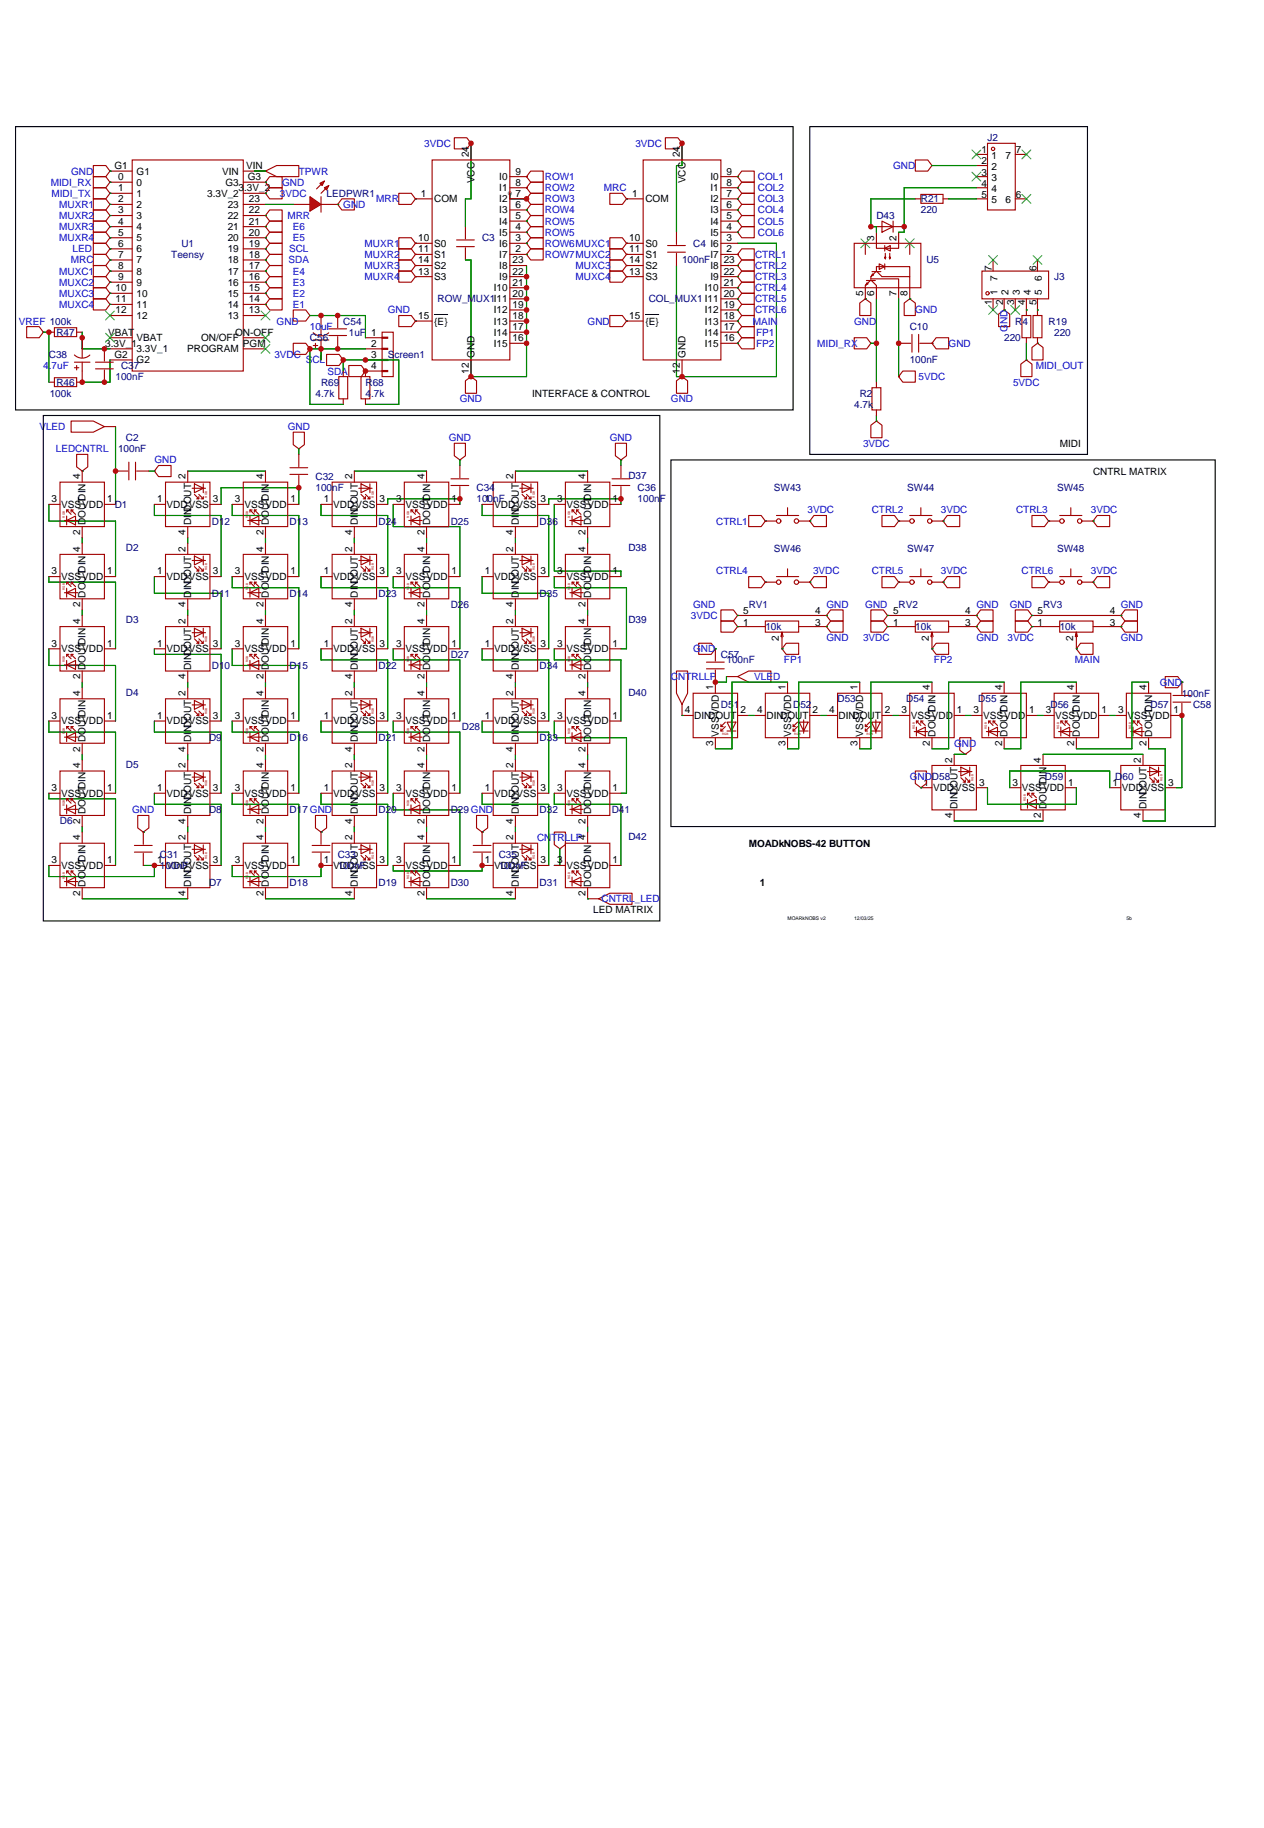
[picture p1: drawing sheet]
<svg xmlns="http://www.w3.org/2000/svg" width="289mm" height="418mm" viewBox="0 0 289 418" stroke-linecap="round" stroke-linejoin="round" font-family="sans-serif">
<defs><g id="words">
<g font-size="2.3" fill="#00f">
<text x="97" y="33.6">3VDC</text>
<text x="145.3" y="33.6">3VDC</text>
<text x="16.3" y="39.9">GND</text>
<text x="68.3" y="39.9">TPWR</text>
<text x="124.6" y="41.2">ROW1</text>
<text x="173.3" y="41.2">COL1</text>
<text x="204.2" y="38.6">GND</text>
<text x="11.6" y="42.4">MIDI_RX</text>
<text x="11.7" y="45">MIDI_TX</text>
<text x="13.5" y="47.5">MUXR1</text>
<text x="64" y="45">3VDC</text>
<text x="64.5" y="42.4">GND</text>
<text x="78.5" y="47.5">GND</text>
<text x="86" y="46.3">MRR</text>
<text x="124.6" y="43.7">ROW2</text>
<text x="124.6" y="46.3">ROW3</text>
<text x="138.1" y="43.7">MRC</text>
<text x="173.3" y="43.7">COL2</text>
<text x="173.3" y="46.3">COL3</text>
<text x="13.5" y="50.1">MUXR2</text>
<text x="13.5" y="52.6">MUXR3</text>
<text x="65.7" y="50.1">MRR</text>
<text x="66.9" y="52.6">E6</text>
<text x="124.6" y="48.8">ROW4</text>
<text x="124.6" y="51.3">ROW5</text>
<text x="124.6" y="53.9">ROW5</text>
<text x="173.3" y="48.8">COL4</text>
<text x="173.3" y="51.3">COL5</text>
<text x="173.3" y="53.9">COL6</text>
<text x="13.5" y="55.1">MUXR4</text>
<text x="16.6" y="57.7">LED</text>
<text x="66.1" y="57.7">SCL</text>
<text x="66.9" y="55.1">E5</text>
<text x="83.4" y="56.4">MUXR1</text>
<text x="83.4" y="59">MUXR2</text>
<text x="124.6" y="56.4">ROW6MUXC1</text>
<text x="124.6" y="59">ROW7MUXC2</text>
<text x="172.7" y="59">CTRL1</text>
<text x="13.5" y="65.3">MUXC2</text>
<text x="13.5" y="62.8">MUXC1</text>
<text x="16.2" y="60.2">MRC</text>
<text x="66" y="60.2">SDA</text>
<text x="66.9" y="65.3">E3</text>
<text x="66.9" y="62.8">E4</text>
<text x="83.4" y="64">MUXR4</text>
<text x="83.4" y="61.5">MUXR3</text>
<text x="131.6" y="64">MUXC4</text>
<text x="131.6" y="61.5">MUXC3</text>
<text x="172.7" y="61.5">CTRL2</text>
<text x="172.7" y="64">CTRL3</text>
<text x="13.5" y="70.4">MUXC4</text>
<text x="13.5" y="67.8">MUXC3</text>
<text x="66.9" y="67.8">E2</text>
<text x="66.9" y="70.4">E1</text>
<text x="88.6" y="71.7">GND</text>
<text x="172.7" y="71.7">CTRL6</text>
<text x="172.7" y="69.1">CTRL5</text>
<text x="172.7" y="66.6">CTRL4</text>
<text x="209.3" y="71.7">GND</text>
<text x="4.3" y="74.2">VREF 100k</text>
<text x="63.2" y="74.2">GND</text>
<text x="70.9" y="75.5">10uF</text>
<text x="134.4" y="74.2">GND</text>
<text x="172.1" y="74.2">MAIN</text>
<text x="172.9" y="76.7">FP1</text>
<text x="195.3" y="74.2">GND</text>
<text x="230.4" y="75.9" transform="rotate(-90 230.4 75.9)">GND</text>
<text x="62.7" y="81.8">3VDC</text>
<text x="69.9" y="83.1">SCL</text>
<text x="172.9" y="79.3">FP2</text>
<text x="186.9" y="79.3">MIDI_RX</text>
<text x="216.9" y="79.3">GND</text>
<text x="9.9" y="84.4">4.7uF</text>
<text x="74.9" y="85.6">SDA</text>
<text x="210.1" y="86.9">5VDC</text>
<text x="231.6" y="88.2">5VDC</text>
<text x="236.9" y="84.4">MIDI_OUT</text>
<text x="105.2" y="92">GND</text>
<text x="153.4" y="92">GND</text>
<text x="9" y="98.3">VLED</text>
<text x="65.8" y="98.3">GND</text>
<text x="102.6" y="100.9">GND</text>
<text x="139.4" y="100.9">GND</text>
<text x="12.8" y="103.4">LEDCNTRL</text>
<text x="35.3" y="105.9">GND</text>
<text x="197.4" y="102.1">3VDC</text>
<text x="163.8" y="119.9">CTRL1</text>
<text x="184.7" y="117.4">3VDC</text>
<text x="199.3" y="117.4">CTRL2</text>
<text x="215.1" y="117.4">3VDC</text>
<text x="232.3" y="117.4">CTRL3</text>
<text x="249.4" y="117.4">3VDC</text>
<text x="163.8" y="131.3">CTRL4</text>
<text x="185.9" y="131.3">3VDC</text>
<text x="199.3" y="131.3">CTRL5</text>
<text x="215.1" y="131.3">3VDC</text>
<text x="233.6" y="131.3">CTRL6</text>
<text x="249.4" y="131.3">3VDC</text>
<text x="158" y="141.5">3VDC</text>
<text x="158.5" y="139">GND</text>
<text x="189" y="139">GND</text>
<text x="197.9" y="139">GND</text>
<text x="223.3" y="139">GND</text>
<text x="230.9" y="139">GND</text>
<text x="256.3" y="139">GND</text>
<text x="158.5" y="149.1">GND</text>
<text x="189" y="146.6">GND</text>
<text x="197.4" y="146.6">3VDC</text>
<text x="223.3" y="146.6">GND</text>
<text x="230.4" y="146.6">3VDC</text>
<text x="256.3" y="146.6">GND</text>
<text x="153.4" y="155.5">CNTRLLP</text>
<text x="172.5" y="155.5">VLED</text>
<text x="179.3" y="151.7">FP1</text>
<text x="213.5" y="151.7">FP2</text>
<text x="245.8" y="151.7">MAIN</text>
<text x="265.2" y="156.7">GND</text>
<text x="218.2" y="170.7">GND</text>
<text x="208" y="178.3">GND</text>
<text x="30.2" y="186">GND</text>
<text x="122.8" y="192.3">CNTRLLP</text>
<text x="137.5" y="206.3">CNTRL_LED</text>
</g>
<g font-size="2.3">
<text x="107.2" y="35.9" transform="rotate(-90 107.2 35.9)">24</text>
<text x="155.5" y="35.9" transform="rotate(-90 155.5 35.9)">24</text>
<text x="224.4" y="35.1">1</text>
<text x="232.3" y="35.1">7</text>
<text x="26.2" y="38.6">G1</text>
<text x="27.1" y="41.2">0</text>
<text x="31.2" y="39.9">G1</text>
<text x="50.8" y="39.9">VIN</text>
<text x="56.3" y="38.6">VIN</text>
<text x="56.6" y="41.2">G3</text>
<text x="108.5" y="41.9" transform="rotate(-90 108.5 41.9)">VCC</text>
<text x="114.2" y="41.2">I0</text>
<text x="117.9" y="39.9">9</text>
<text x="156.7" y="41.9" transform="rotate(-90 156.7 41.9)">VCC</text>
<text x="162.4" y="41.2">I0</text>
<text x="166.1" y="39.9">9</text>
<text x="224.4" y="37.6">2</text>
<text x="224.4" y="40.1">3</text>
<text x="226.7" y="36.3">1</text>
<text x="226.7" y="38.9">2</text>
<text x="226.7" y="41.4">3</text>
<text x="229.9" y="36.3">7</text>
<text x="27.1" y="43.7">1</text>
<text x="27.1" y="46.3">2</text>
<text x="31.2" y="42.4">0</text>
<text x="31.2" y="45">1</text>
<text x="31.2" y="47.5">2</text>
<text x="47.4" y="45">3.3V_2</text>
<text x="51.6" y="42.4">G3</text>
<text x="52.1" y="47.5">23</text>
<text x="54.5" y="43.7">3.3V_2</text>
<text x="56.9" y="46.3">23</text>
<text x="96.3" y="45">1</text>
<text x="99.3" y="46.3">COM</text>
<text x="114.2" y="46.3">I2</text>
<text x="114.2" y="43.7">I1</text>
<text x="117.9" y="47.5">6</text>
<text x="117.9" y="45">7</text>
<text x="117.9" y="42.4">8</text>
<text x="144.5" y="45">1</text>
<text x="147.6" y="46.3">COM</text>
<text x="162.4" y="46.3">I2</text>
<text x="162.4" y="43.7">I1</text>
<text x="166.1" y="47.5">6</text>
<text x="166.1" y="45">7</text>
<text x="166.1" y="42.4">8</text>
<text x="224.4" y="42.7">4</text>
<text x="224.4" y="45.2">5</text>
<text x="226.7" y="43.9">4</text>
<text x="226.7" y="46.5">5</text>
<text x="229.9" y="46.5">6</text>
<text x="232.3" y="45.2">6</text>
<text x="27.1" y="48.8">3</text>
<text x="27.1" y="51.3">4</text>
<text x="27.1" y="53.9">5</text>
<text x="31.2" y="50.1">3</text>
<text x="31.2" y="52.6">4</text>
<text x="52.1" y="52.6">21</text>
<text x="52.1" y="50.1">22</text>
<text x="56.9" y="53.9">20</text>
<text x="56.9" y="51.3">21</text>
<text x="56.9" y="48.8">22</text>
<text x="114.2" y="53.9">I5</text>
<text x="114.2" y="51.3">I4</text>
<text x="114.2" y="48.8">I3</text>
<text x="117.9" y="52.6">4</text>
<text x="117.9" y="50.1">5</text>
<text x="162.4" y="53.9">I5</text>
<text x="162.4" y="51.3">I4</text>
<text x="162.4" y="48.8">I3</text>
<text x="166.1" y="52.6">4</text>
<text x="166.1" y="50.1">5</text>
<text x="27.1" y="56.4">6</text>
<text x="27.1" y="59">7</text>
<text x="31.2" y="55.1">5</text>
<text x="31.2" y="57.7">6</text>
<text x="52.1" y="57.7">19</text>
<text x="52.1" y="55.1">20</text>
<text x="56.9" y="59">18</text>
<text x="56.9" y="56.4">19</text>
<text x="95.6" y="55.1">10</text>
<text x="95.6" y="57.7">11</text>
<text x="99.3" y="56.4">S0</text>
<text x="99.3" y="59">S1</text>
<text x="114.2" y="59">I7</text>
<text x="114.2" y="56.4">I6</text>
<text x="117.9" y="57.7">2</text>
<text x="117.9" y="55.1">3</text>
<text x="143.9" y="55.1">10</text>
<text x="143.9" y="57.7">11</text>
<text x="147.6" y="56.4">S0</text>
<text x="147.6" y="59">S1</text>
<text x="162.4" y="59">I7</text>
<text x="166.1" y="57.7">2</text>
<text x="166.1" y="55.1">3</text>
<text x="199.9" y="55" transform="rotate(-90 199.9 55)">3</text>
<text x="205" y="55" transform="rotate(-90 205 55)">2</text>
<text x="27.1" y="61.5">8</text>
<text x="27.1" y="64">9</text>
<text x="31.2" y="60.2">7</text>
<text x="31.2" y="62.8">8</text>
<text x="31.2" y="65.3">9</text>
<text x="52.1" y="65.3">16</text>
<text x="52.1" y="62.8">17</text>
<text x="52.1" y="60.2">18</text>
<text x="56.9" y="64">16</text>
<text x="56.9" y="61.5">17</text>
<text x="95.6" y="62.8">13</text>
<text x="95.6" y="60.2">14</text>
<text x="99.3" y="64">S3</text>
<text x="99.3" y="61.5">S2</text>
<text x="114.2" y="64">I9</text>
<text x="114.2" y="61.5">I8</text>
<text x="117.2" y="65.3">21</text>
<text x="117.2" y="62.8">22</text>
<text x="117.2" y="60.2">23</text>
<text x="143.9" y="62.8">13</text>
<text x="143.9" y="60.2">14</text>
<text x="147.6" y="64">S3</text>
<text x="147.6" y="61.5">S2</text>
<text x="162.4" y="64">I9</text>
<text x="162.4" y="61.5">I8</text>
<text x="165.5" y="65.3">21</text>
<text x="165.5" y="62.8">22</text>
<text x="165.5" y="60.2">23</text>
<text x="226.8" y="61.8" transform="rotate(-90 226.8 61.8)">7</text>
<text x="228.1" y="64.2" transform="rotate(-90 228.1 64.2)">7</text>
<text x="237" y="61.8" transform="rotate(-90 237 61.8)">6</text>
<text x="238.3" y="64.2" transform="rotate(-90 238.3 64.2)">6</text>
<text x="26.4" y="66.6">10</text>
<text x="26.4" y="69.1">11</text>
<text x="26.4" y="71.7">12</text>
<text x="31.2" y="67.8">10</text>
<text x="31.2" y="70.4">11</text>
<text x="52.1" y="70.4">14</text>
<text x="52.1" y="67.8">15</text>
<text x="56.9" y="71.7">13</text>
<text x="56.9" y="69.1">14</text>
<text x="56.9" y="66.6">15</text>
<text x="112.9" y="71.7">I12</text>
<text x="112.9" y="66.6">I10</text>
<text x="117.2" y="70.4">19</text>
<text x="117.2" y="67.8">20</text>
<text x="161.2" y="71.7">I12</text>
<text x="161.2" y="66.6">I10</text>
<text x="165.5" y="70.4">19</text>
<text x="165.5" y="67.8">20</text>
<text x="197.4" y="67.7" transform="rotate(-90 197.4 67.7)">5</text>
<text x="199.9" y="67.7" transform="rotate(-90 199.9 67.7)">6</text>
<text x="205" y="67.7" transform="rotate(-90 205 67.7)">7</text>
<text x="207.5" y="67.7" transform="rotate(-90 207.5 67.7)">8</text>
<text x="226.8" y="69.7" transform="rotate(-90 226.8 69.7)">1</text>
<text x="228.1" y="67.4" transform="rotate(-90 228.1 67.4)">1</text>
<text x="229.4" y="69.7" transform="rotate(-90 229.4 69.7)">2</text>
<text x="230.6" y="67.4" transform="rotate(-90 230.6 67.4)">2</text>
<text x="231.9" y="69.7" transform="rotate(-90 231.9 69.7)">3</text>
<text x="233.2" y="67.4" transform="rotate(-90 233.2 67.4)">3</text>
<text x="234.4" y="69.7" transform="rotate(-90 234.4 69.7)">4</text>
<text x="235.7" y="67.4" transform="rotate(-90 235.7 67.4)">4</text>
<text x="237" y="69.7" transform="rotate(-90 237 69.7)">5</text>
<text x="238.3" y="67.4" transform="rotate(-90 238.3 67.4)">5</text>
<text x="24.7" y="76.7">VBAT</text>
<text x="31.2" y="72.9">12</text>
<text x="52.1" y="72.9">13</text>
<text x="53.8" y="76.7">ON-OFF</text>
<text x="84.8" y="76.7">1</text>
<text x="95.6" y="72.9">15</text>
<text x="99.3" y="74.2">{E}</text>
<text x="112.9" y="76.7">I14</text>
<text x="112.9" y="74.2">I13</text>
<text x="117.2" y="75.5">17</text>
<text x="117.2" y="72.9">18</text>
<text x="143.9" y="72.9">15</text>
<text x="147.6" y="74.2">{E}</text>
<text x="161.2" y="76.7">I14</text>
<text x="161.2" y="74.2">I13</text>
<text x="165.5" y="75.5">17</text>
<text x="165.5" y="72.9">18</text>
<text x="24.1" y="79.3">3.3V_1</text>
<text x="26.2" y="81.8">G2</text>
<text x="31.2" y="80.5">3.3V_1</text>
<text x="31.2" y="83.1">G2</text>
<text x="31.2" y="78">VBAT</text>
<text x="42.8" y="80.5">PROGRAM</text>
<text x="46" y="78">ON/OFF</text>
<text x="55.6" y="79.3">PGM</text>
<text x="84.8" y="79.3">2</text>
<text x="84.8" y="81.8">3</text>
<text x="108.5" y="81.8" transform="rotate(-90 108.5 81.8)">GND</text>
<text x="112.9" y="79.3">I15</text>
<text x="117.2" y="78">16</text>
<text x="156.7" y="81.8" transform="rotate(-90 156.7 81.8)">GND</text>
<text x="161.2" y="79.3">I15</text>
<text x="165.5" y="78">16</text>
<text x="84.8" y="84.4">4</text>
<text x="107.2" y="85.5" transform="rotate(-90 107.2 85.5)">12</text>
<text x="155.5" y="85.5" transform="rotate(-90 155.5 85.5)">12</text>
<text x="121.7" y="90.7">INTERFACE &amp; CONTROL</text>
<text x="242.3" y="102.1">MIDI</text>
<text x="18.3" y="109.6" transform="rotate(-90 18.3 109.6)">4</text>
<text x="42.4" y="109.6" transform="rotate(-90 42.4 109.6)">2</text>
<text x="60.2" y="109.6" transform="rotate(-90 60.2 109.6)">4</text>
<text x="80.5" y="109.6" transform="rotate(-90 80.5 109.6)">2</text>
<text x="97.1" y="109.6" transform="rotate(-90 97.1 109.6)">4</text>
<text x="117.4" y="109.6" transform="rotate(-90 117.4 109.6)">2</text>
<text x="133.9" y="109.6" transform="rotate(-90 133.9 109.6)">4</text>
<text x="249.9" y="108.5">CNTRL MATRIX</text>
<text x="11.8" y="114.8">3</text>
<text x="14" y="116.1">VSSVDD</text>
<text x="24.5" y="114.8">1</text>
<text x="35.9" y="114.8">1</text>
<text x="38.1" y="116.1">VDDVSS</text>
<text x="48.6" y="114.8">3</text>
<text x="53.7" y="114.8">3</text>
<text x="55.9" y="116.1">VSSVDD</text>
<text x="66.4" y="114.8">1</text>
<text x="74" y="114.8">1</text>
<text x="76.2" y="116.1">VDDVSS</text>
<text x="86.7" y="114.8">3</text>
<text x="90.6" y="114.8">3</text>
<text x="92.7" y="116.1">VSSVDD</text>
<text x="103.3" y="114.8">1</text>
<text x="110.9" y="114.8">1</text>
<text x="113" y="116.1">VDDVSS</text>
<text x="123.6" y="114.8">3</text>
<text x="127.4" y="114.8">3</text>
<text x="129.5" y="116.1">VSSVDD</text>
<text x="140.1" y="114.8">1</text>
<text x="18.3" y="122.3" transform="rotate(-90 18.3 122.3)">2</text>
<text x="19.6" y="120.1" transform="rotate(-90 19.6 120.1)">DOUTDIN</text>
<text x="42.4" y="122.3" transform="rotate(-90 42.4 122.3)">4</text>
<text x="43.7" y="120.1" transform="rotate(-90 43.7 120.1)">DINDOUT</text>
<text x="60.2" y="122.3" transform="rotate(-90 60.2 122.3)">2</text>
<text x="61.5" y="120.1" transform="rotate(-90 61.5 120.1)">DOUTDIN</text>
<text x="80.5" y="122.3" transform="rotate(-90 80.5 122.3)">4</text>
<text x="81.8" y="120.1" transform="rotate(-90 81.8 120.1)">DINDOUT</text>
<text x="97.1" y="122.3" transform="rotate(-90 97.1 122.3)">2</text>
<text x="98.3" y="120.1" transform="rotate(-90 98.3 120.1)">DOUTDIN</text>
<text x="117.4" y="122.3" transform="rotate(-90 117.4 122.3)">4</text>
<text x="118.6" y="120.1" transform="rotate(-90 118.6 120.1)">DINDOUT</text>
<text x="133.9" y="122.3" transform="rotate(-90 133.9 122.3)">2</text>
<text x="135.2" y="120.1" transform="rotate(-90 135.2 120.1)">DOUTDIN</text>
<text x="11.8" y="131.3">3</text>
<text x="18.3" y="126.1" transform="rotate(-90 18.3 126.1)">4</text>
<text x="24.5" y="131.3">1</text>
<text x="35.9" y="131.3">1</text>
<text x="42.4" y="126.1" transform="rotate(-90 42.4 126.1)">2</text>
<text x="48.6" y="131.3">3</text>
<text x="53.7" y="131.3">3</text>
<text x="60.2" y="126.1" transform="rotate(-90 60.2 126.1)">4</text>
<text x="66.4" y="131.3">1</text>
<text x="74" y="131.3">1</text>
<text x="80.5" y="126.1" transform="rotate(-90 80.5 126.1)">2</text>
<text x="86.7" y="131.3">3</text>
<text x="90.6" y="131.3">3</text>
<text x="97.1" y="126.1" transform="rotate(-90 97.1 126.1)">4</text>
<text x="103.3" y="131.3">1</text>
<text x="110.9" y="131.3">1</text>
<text x="117.4" y="126.1" transform="rotate(-90 117.4 126.1)">2</text>
<text x="123.6" y="131.3">3</text>
<text x="127.4" y="131.3">3</text>
<text x="133.9" y="126.1" transform="rotate(-90 133.9 126.1)">4</text>
<text x="140.1" y="131.3">1</text>
<text x="14" y="132.6">VSSVDD</text>
<text x="19.6" y="136.7" transform="rotate(-90 19.6 136.7)">DOUTDIN</text>
<text x="38.1" y="132.6">VDDVSS</text>
<text x="43.7" y="136.7" transform="rotate(-90 43.7 136.7)">DINDOUT</text>
<text x="55.9" y="132.6">VSSVDD</text>
<text x="61.5" y="136.7" transform="rotate(-90 61.5 136.7)">DOUTDIN</text>
<text x="76.2" y="132.6">VDDVSS</text>
<text x="81.8" y="136.7" transform="rotate(-90 81.8 136.7)">DINDOUT</text>
<text x="92.7" y="132.6">VSSVDD</text>
<text x="98.3" y="136.7" transform="rotate(-90 98.3 136.7)">DOUTDIN</text>
<text x="113" y="132.6">VDDVSS</text>
<text x="118.6" y="136.7" transform="rotate(-90 118.6 136.7)">DINDOUT</text>
<text x="129.5" y="132.6">VSSVDD</text>
<text x="135.2" y="136.7" transform="rotate(-90 135.2 136.7)">DOUTDIN</text>
<text x="18.3" y="142.6" transform="rotate(-90 18.3 142.6)">4</text>
<text x="18.3" y="138.8" transform="rotate(-90 18.3 138.8)">2</text>
<text x="42.4" y="142.6" transform="rotate(-90 42.4 142.6)">2</text>
<text x="42.4" y="138.8" transform="rotate(-90 42.4 138.8)">4</text>
<text x="60.2" y="142.6" transform="rotate(-90 60.2 142.6)">4</text>
<text x="60.2" y="138.8" transform="rotate(-90 60.2 138.8)">2</text>
<text x="80.5" y="142.6" transform="rotate(-90 80.5 142.6)">2</text>
<text x="80.5" y="138.8" transform="rotate(-90 80.5 138.8)">4</text>
<text x="97.1" y="142.6" transform="rotate(-90 97.1 142.6)">4</text>
<text x="97.1" y="138.8" transform="rotate(-90 97.1 138.8)">2</text>
<text x="117.4" y="142.6" transform="rotate(-90 117.4 142.6)">2</text>
<text x="117.4" y="138.8" transform="rotate(-90 117.4 138.8)">4</text>
<text x="133.9" y="142.6" transform="rotate(-90 133.9 142.6)">4</text>
<text x="133.9" y="138.8" transform="rotate(-90 133.9 138.8)">2</text>
<text x="169.9" y="143">1</text>
<text x="169.9" y="140.5">5</text>
<text x="186.4" y="143">3</text>
<text x="186.4" y="140.5">4</text>
<text x="204.2" y="143">1</text>
<text x="204.2" y="140.5">5</text>
<text x="220.7" y="143">3</text>
<text x="220.7" y="140.5">4</text>
<text x="237.2" y="143">1</text>
<text x="237.2" y="140.5">5</text>
<text x="253.7" y="143">3</text>
<text x="253.7" y="140.5">4</text>
<text x="11.8" y="147.9">3</text>
<text x="14" y="149.1">VSSVDD</text>
<text x="24.5" y="147.9">1</text>
<text x="35.9" y="147.9">1</text>
<text x="38.1" y="149.1">VDDVSS</text>
<text x="48.6" y="147.9">3</text>
<text x="53.7" y="147.9">3</text>
<text x="55.9" y="149.1">VSSVDD</text>
<text x="66.4" y="147.9">1</text>
<text x="74" y="147.9">1</text>
<text x="76.2" y="149.1">VDDVSS</text>
<text x="86.7" y="147.9">3</text>
<text x="90.6" y="147.9">3</text>
<text x="92.7" y="149.1">VSSVDD</text>
<text x="103.3" y="147.9">1</text>
<text x="110.9" y="147.9">1</text>
<text x="113" y="149.1">VDDVSS</text>
<text x="123.6" y="147.9">3</text>
<text x="127.4" y="147.9">3</text>
<text x="129.5" y="149.1">VSSVDD</text>
<text x="140.1" y="147.9">1</text>
<text x="178.1" y="146.6" transform="rotate(-90 178.1 146.6)">2</text>
<text x="212.4" y="146.6" transform="rotate(-90 212.4 146.6)">2</text>
<text x="245.4" y="146.6" transform="rotate(-90 245.4 146.6)">2</text>
<text x="18.3" y="155.3" transform="rotate(-90 18.3 155.3)">2</text>
<text x="19.6" y="153.2" transform="rotate(-90 19.6 153.2)">DOUTDIN</text>
<text x="42.4" y="155.3" transform="rotate(-90 42.4 155.3)">4</text>
<text x="43.7" y="153.2" transform="rotate(-90 43.7 153.2)">DINDOUT</text>
<text x="60.2" y="155.3" transform="rotate(-90 60.2 155.3)">2</text>
<text x="61.5" y="153.2" transform="rotate(-90 61.5 153.2)">DOUTDIN</text>
<text x="80.5" y="155.3" transform="rotate(-90 80.5 155.3)">4</text>
<text x="81.8" y="153.2" transform="rotate(-90 81.8 153.2)">DINDOUT</text>
<text x="97.1" y="155.3" transform="rotate(-90 97.1 155.3)">2</text>
<text x="98.3" y="153.2" transform="rotate(-90 98.3 153.2)">DOUTDIN</text>
<text x="117.4" y="155.3" transform="rotate(-90 117.4 155.3)">4</text>
<text x="118.6" y="153.2" transform="rotate(-90 118.6 153.2)">DINDOUT</text>
<text x="133.9" y="155.3" transform="rotate(-90 133.9 155.3)">2</text>
<text x="135.2" y="153.2" transform="rotate(-90 135.2 153.2)">DOUTDIN</text>
<text x="18.3" y="159.1" transform="rotate(-90 18.3 159.1)">4</text>
<text x="42.4" y="159.1" transform="rotate(-90 42.4 159.1)">2</text>
<text x="60.2" y="159.1" transform="rotate(-90 60.2 159.1)">4</text>
<text x="80.5" y="159.1" transform="rotate(-90 80.5 159.1)">2</text>
<text x="97.1" y="159.1" transform="rotate(-90 97.1 159.1)">4</text>
<text x="117.4" y="159.1" transform="rotate(-90 117.4 159.1)">2</text>
<text x="133.9" y="159.1" transform="rotate(-90 133.9 159.1)">4</text>
<text x="163.1" y="157.9" transform="rotate(-90 163.1 157.9)">1</text>
<text x="179.6" y="157.9" transform="rotate(-90 179.6 157.9)">1</text>
<text x="196.1" y="157.9" transform="rotate(-90 196.1 157.9)">1</text>
<text x="212.6" y="157.9" transform="rotate(-90 212.6 157.9)">4</text>
<text x="229.1" y="157.9" transform="rotate(-90 229.1 157.9)">4</text>
<text x="245.6" y="157.9" transform="rotate(-90 245.6 157.9)">4</text>
<text x="262.2" y="157.9" transform="rotate(-90 262.2 157.9)">4</text>
<text x="11.8" y="164.4">3</text>
<text x="14" y="165.6">VSSVDD</text>
<text x="24.5" y="164.4">1</text>
<text x="35.9" y="164.4">1</text>
<text x="38.1" y="165.6">VDDVSS</text>
<text x="48.6" y="164.4">3</text>
<text x="53.7" y="164.4">3</text>
<text x="55.9" y="165.6">VSSVDD</text>
<text x="66.4" y="164.4">1</text>
<text x="74" y="164.4">1</text>
<text x="76.2" y="165.6">VDDVSS</text>
<text x="86.7" y="164.4">3</text>
<text x="90.6" y="164.4">3</text>
<text x="92.7" y="165.6">VSSVDD</text>
<text x="103.3" y="164.4">1</text>
<text x="110.9" y="164.4">1</text>
<text x="113" y="165.6">VDDVSS</text>
<text x="123.6" y="164.4">3</text>
<text x="127.4" y="164.4">3</text>
<text x="129.5" y="165.6">VSSVDD</text>
<text x="140.1" y="164.4">1</text>
<text x="156.6" y="163.1">4</text>
<text x="158.7" y="164.4">DINDOUT</text>
<text x="169.3" y="163.1">2</text>
<text x="173.1" y="163.1">4</text>
<text x="175.3" y="164.4">DINDOUT</text>
<text x="185.8" y="163.1">2</text>
<text x="189.6" y="163.1">4</text>
<text x="191.8" y="164.4">DINDOUT</text>
<text x="202.3" y="163.1">2</text>
<text x="206.1" y="163.1">3</text>
<text x="208.3" y="164.4">VSSVDD</text>
<text x="218.8" y="163.1">1</text>
<text x="222.6" y="163.1">3</text>
<text x="224.8" y="164.4">VSSVDD</text>
<text x="235.3" y="163.1">1</text>
<text x="239.1" y="163.1">3</text>
<text x="241.3" y="164.4">VSSVDD</text>
<text x="251.8" y="163.1">1</text>
<text x="255.7" y="163.1">3</text>
<text x="257.8" y="164.4">VSSVDD</text>
<text x="268.4" y="163.1">1</text>
<text x="18.3" y="171.8" transform="rotate(-90 18.3 171.8)">2</text>
<text x="19.6" y="169.7" transform="rotate(-90 19.6 169.7)">DOUTDIN</text>
<text x="42.4" y="171.8" transform="rotate(-90 42.4 171.8)">4</text>
<text x="43.7" y="169.7" transform="rotate(-90 43.7 169.7)">DINDOUT</text>
<text x="60.2" y="171.8" transform="rotate(-90 60.2 171.8)">2</text>
<text x="61.5" y="169.7" transform="rotate(-90 61.5 169.7)">DOUTDIN</text>
<text x="80.5" y="171.8" transform="rotate(-90 80.5 171.8)">4</text>
<text x="81.8" y="169.7" transform="rotate(-90 81.8 169.7)">DINDOUT</text>
<text x="97.1" y="171.8" transform="rotate(-90 97.1 171.8)">2</text>
<text x="98.3" y="169.7" transform="rotate(-90 98.3 169.7)">DOUTDIN</text>
<text x="117.4" y="171.8" transform="rotate(-90 117.4 171.8)">4</text>
<text x="118.6" y="169.7" transform="rotate(-90 118.6 169.7)">DINDOUT</text>
<text x="133.9" y="171.8" transform="rotate(-90 133.9 171.8)">2</text>
<text x="135.2" y="169.7" transform="rotate(-90 135.2 169.7)">DOUTDIN</text>
<text x="163.1" y="170.6" transform="rotate(-90 163.1 170.6)">3</text>
<text x="164.4" y="168.4" transform="rotate(-90 164.4 168.4)">VSSVDD</text>
<text x="179.6" y="170.6" transform="rotate(-90 179.6 170.6)">3</text>
<text x="180.9" y="168.4" transform="rotate(-90 180.9 168.4)">VSSVDD</text>
<text x="196.1" y="170.6" transform="rotate(-90 196.1 170.6)">3</text>
<text x="197.4" y="168.4" transform="rotate(-90 197.4 168.4)">VSSVDD</text>
<text x="212.6" y="170.6" transform="rotate(-90 212.6 170.6)">2</text>
<text x="213.9" y="168.4" transform="rotate(-90 213.9 168.4)">DOUTDIN</text>
<text x="229.1" y="170.6" transform="rotate(-90 229.1 170.6)">2</text>
<text x="230.4" y="168.4" transform="rotate(-90 230.4 168.4)">DOUTDIN</text>
<text x="245.6" y="170.6" transform="rotate(-90 245.6 170.6)">2</text>
<text x="246.9" y="168.4" transform="rotate(-90 246.9 168.4)">DOUTDIN</text>
<text x="262.2" y="170.6" transform="rotate(-90 262.2 170.6)">2</text>
<text x="263.4" y="168.4" transform="rotate(-90 263.4 168.4)">DOUTDIN</text>
<text x="18.3" y="175.6" transform="rotate(-90 18.3 175.6)">4</text>
<text x="42.4" y="175.6" transform="rotate(-90 42.4 175.6)">2</text>
<text x="60.2" y="175.6" transform="rotate(-90 60.2 175.6)">4</text>
<text x="80.5" y="175.6" transform="rotate(-90 80.5 175.6)">2</text>
<text x="97.1" y="175.6" transform="rotate(-90 97.1 175.6)">4</text>
<text x="117.4" y="175.6" transform="rotate(-90 117.4 175.6)">2</text>
<text x="133.9" y="175.6" transform="rotate(-90 133.9 175.6)">4</text>
<text x="211.2" y="179.6">1</text>
<text x="217.7" y="174.4" transform="rotate(-90 217.7 174.4)">2</text>
<text x="223.9" y="179.6">3</text>
<text x="231.5" y="179.6">3</text>
<text x="238" y="174.4" transform="rotate(-90 238 174.4)">4</text>
<text x="244.2" y="179.6">1</text>
<text x="254.4" y="179.6">1</text>
<text x="260.9" y="174.4" transform="rotate(-90 260.9 174.4)">2</text>
<text x="267.1" y="179.6">3</text>
<text x="11.8" y="180.9">3</text>
<text x="14" y="182.1">VSSVDD</text>
<text x="24.5" y="180.9">1</text>
<text x="35.9" y="180.9">1</text>
<text x="38.1" y="182.1">VDDVSS</text>
<text x="48.6" y="180.9">3</text>
<text x="53.7" y="180.9">3</text>
<text x="55.9" y="182.1">VSSVDD</text>
<text x="66.4" y="180.9">1</text>
<text x="74" y="180.9">1</text>
<text x="76.2" y="182.1">VDDVSS</text>
<text x="86.7" y="180.9">3</text>
<text x="90.6" y="180.9">3</text>
<text x="92.7" y="182.1">VSSVDD</text>
<text x="103.3" y="180.9">1</text>
<text x="110.9" y="180.9">1</text>
<text x="113" y="182.1">VDDVSS</text>
<text x="123.6" y="180.9">3</text>
<text x="127.4" y="180.9">3</text>
<text x="129.5" y="182.1">VSSVDD</text>
<text x="140.1" y="180.9">1</text>
<text x="213.4" y="180.9">VDDVSS</text>
<text x="219" y="184.9" transform="rotate(-90 219 184.9)">DINDOUT</text>
<text x="233.7" y="180.9">VSSVDD</text>
<text x="239.3" y="184.9" transform="rotate(-90 239.3 184.9)">DOUTDIN</text>
<text x="256.5" y="180.9">VDDVSS</text>
<text x="262.2" y="184.9" transform="rotate(-90 262.2 184.9)">DINDOUT</text>
<text x="18.3" y="188.3" transform="rotate(-90 18.3 188.3)">2</text>
<text x="19.6" y="186.2" transform="rotate(-90 19.6 186.2)">DOUTDIN</text>
<text x="42.4" y="188.3" transform="rotate(-90 42.4 188.3)">4</text>
<text x="43.7" y="186.2" transform="rotate(-90 43.7 186.2)">DINDOUT</text>
<text x="60.2" y="188.3" transform="rotate(-90 60.2 188.3)">2</text>
<text x="61.5" y="186.2" transform="rotate(-90 61.5 186.2)">DOUTDIN</text>
<text x="80.5" y="188.3" transform="rotate(-90 80.5 188.3)">4</text>
<text x="81.8" y="186.2" transform="rotate(-90 81.8 186.2)">DINDOUT</text>
<text x="97.1" y="188.3" transform="rotate(-90 97.1 188.3)">2</text>
<text x="98.3" y="186.2" transform="rotate(-90 98.3 186.2)">DOUTDIN</text>
<text x="117.4" y="188.3" transform="rotate(-90 117.4 188.3)">4</text>
<text x="118.6" y="186.2" transform="rotate(-90 118.6 186.2)">DINDOUT</text>
<text x="133.9" y="188.3" transform="rotate(-90 133.9 188.3)">2</text>
<text x="135.2" y="186.2" transform="rotate(-90 135.2 186.2)">DOUTDIN</text>
<text x="217.7" y="187.1" transform="rotate(-90 217.7 187.1)">4</text>
<text x="238" y="187.1" transform="rotate(-90 238 187.1)">2</text>
<text x="260.9" y="187.1" transform="rotate(-90 260.9 187.1)">4</text>
<text x="11.8" y="197.4">3</text>
<text x="18.3" y="192.2" transform="rotate(-90 18.3 192.2)">4</text>
<text x="24.5" y="197.4">1</text>
<text x="35.9" y="197.4">1</text>
<text x="42.4" y="192.2" transform="rotate(-90 42.4 192.2)">2</text>
<text x="48.6" y="197.4">3</text>
<text x="53.7" y="197.4">3</text>
<text x="60.2" y="192.2" transform="rotate(-90 60.2 192.2)">4</text>
<text x="66.4" y="197.4">1</text>
<text x="74" y="197.4">1</text>
<text x="80.5" y="192.2" transform="rotate(-90 80.5 192.2)">2</text>
<text x="86.7" y="197.4">3</text>
<text x="90.6" y="197.4">3</text>
<text x="97.1" y="192.2" transform="rotate(-90 97.1 192.2)">4</text>
<text x="103.3" y="197.4">1</text>
<text x="110.9" y="197.4">1</text>
<text x="117.4" y="192.2" transform="rotate(-90 117.4 192.2)">2</text>
<text x="123.6" y="197.4">3</text>
<text x="127.4" y="197.4">3</text>
<text x="133.9" y="192.2" transform="rotate(-90 133.9 192.2)">4</text>
<text x="140.1" y="197.4">1</text>
<text x="171.2" y="193.6">MOADkNOBS-42 BUTTON</text>
<text x="14" y="198.7">VSSVDD</text>
<text x="19.6" y="202.7" transform="rotate(-90 19.6 202.7)">DOUTDIN</text>
<text x="38.1" y="198.7">VDD</text>
<text x="43.7" y="202.7" transform="rotate(-90 43.7 202.7)">DINDOUT</text>
<text x="55.9" y="198.7">VSSVDD</text>
<text x="61.5" y="202.7" transform="rotate(-90 61.5 202.7)">DOUTDIN</text>
<text x="76.2" y="198.7">VDDVSS</text>
<text x="81.8" y="202.7" transform="rotate(-90 81.8 202.7)">DINDOUT</text>
<text x="92.7" y="198.7">VSSVDD</text>
<text x="98.3" y="202.7" transform="rotate(-90 98.3 202.7)">DOUTDIN</text>
<text x="113" y="198.7">VDDVSS</text>
<text x="118.6" y="202.7" transform="rotate(-90 118.6 202.7)">DINDOUT</text>
<text x="129.5" y="198.7">VSSVDD</text>
<text x="135.2" y="202.7" transform="rotate(-90 135.2 202.7)">DOUTDIN</text>
<text x="173.7" y="202.5">1</text>
<text x="18.3" y="204.9" transform="rotate(-90 18.3 204.9)">2</text>
<text x="42.4" y="204.9" transform="rotate(-90 42.4 204.9)">4</text>
<text x="60.2" y="204.9" transform="rotate(-90 60.2 204.9)">2</text>
<text x="80.5" y="204.9" transform="rotate(-90 80.5 204.9)">4</text>
<text x="97.1" y="204.9" transform="rotate(-90 97.1 204.9)">2</text>
<text x="117.4" y="204.9" transform="rotate(-90 117.4 204.9)">4</text>
<text x="133.9" y="204.9" transform="rotate(-90 133.9 204.9)">2</text>
<text x="135.6" y="208.8">LED MATRIX</text>
</g>
<g font-size="2.3" fill="#000080">
<text x="225.8" y="32.3">J2</text>
<text x="74.7" y="45">LEDPWR1</text>
<text x="210.6" y="46.3">R21</text>
<text x="200.4" y="50.1">D43</text>
<text x="210.6" y="48.8">220</text>
<text x="39.2" y="59">Teensy</text>
<text x="41.5" y="56.4">U1</text>
<text x="110.2" y="55.1">C3</text>
<text x="158.5" y="56.4">C4 I6</text>
<text x="156" y="60.2">100nF</text>
<text x="211.8" y="60.2">U5</text>
<text x="241" y="64">J3</text>
<text x="100.1" y="69.1">ROW_MUX1I11</text>
<text x="148.3" y="69.1">COL_MUX1 I11</text>
<text x="12.9" y="76.7">R47</text>
<text x="78.5" y="74.2">C54</text>
<text x="79.8" y="76.7">1uF</text>
<text x="208" y="75.5">C10</text>
<text x="232.2" y="74.2">R4</text>
<text x="239.8" y="74.2">R19</text>
<text x="241" y="76.7">220</text>
<text x="11.2" y="81.8">C38</text>
<text x="70.9" y="78">C56</text>
<text x="88.6" y="81.8">Screen1</text>
<text x="208" y="83.1">100nF</text>
<text x="229.6" y="78">220</text>
<text x="12.9" y="88.2">R46</text>
<text x="26.4" y="86.9">100nF</text>
<text x="27.7" y="84.4">C37</text>
<text x="73.4" y="88.2">R69</text>
<text x="83.6" y="88.2">R68</text>
<text x="11.4" y="90.7">100k</text>
<text x="72.1" y="90.7">4.7k</text>
<text x="83.6" y="90.7">4.7k</text>
<text x="195.3" y="93.2">4.7k</text>
<text x="196.6" y="90.7">R2</text>
<text x="28.8" y="100.9">C2</text>
<text x="27" y="103.4">100nF</text>
<text x="72.1" y="109.8">C32</text>
<text x="72.1" y="112.3">100nF</text>
<text x="109" y="112.3">C34</text>
<text x="143.7" y="109.5">D37</text>
<text x="145.8" y="112.3">C36</text>
<text x="177" y="112.3">SW43</text>
<text x="207.5" y="112.3">SW44</text>
<text x="241.7" y="112.3">SW45</text>
<text x="26.2" y="116.1">D1</text>
<text x="48.4" y="119.9">D12</text>
<text x="66.2" y="119.9">D13</text>
<text x="86.5" y="119.9">D24</text>
<text x="103.1" y="119.9">D25</text>
<text x="109" y="114.8">100nF</text>
<text x="123.4" y="119.9">D36</text>
<text x="145.8" y="114.8">100nF</text>
<text x="28.8" y="126">D2</text>
<text x="143.7" y="126">D38</text>
<text x="177" y="126.3">SW46</text>
<text x="207.5" y="126.3">SW47</text>
<text x="241.7" y="126.3">SW48</text>
<text x="48.4" y="136.4">D11</text>
<text x="66.2" y="136.4">D14</text>
<text x="86.5" y="136.4">D23</text>
<text x="123.4" y="136.4">D35</text>
<text x="28.8" y="142.5">D3</text>
<text x="103.1" y="139">D26</text>
<text x="143.7" y="142.5">D39</text>
<text x="171.2" y="139">RV1</text>
<text x="205.5" y="139">RV2</text>
<text x="238.5" y="139">RV3</text>
<text x="175" y="144">10k</text>
<text x="209.3" y="144">10k</text>
<text x="242.3" y="144">10k</text>
<text x="48.4" y="152.9">D10</text>
<text x="66.2" y="152.9">D15</text>
<text x="86.5" y="152.9">D22</text>
<text x="103.1" y="150.4">D27</text>
<text x="123.4" y="152.9">D34</text>
<text x="164.8" y="150.4">C57</text>
<text x="166.1" y="151.7">100nF</text>
<text x="28.8" y="159.1">D4</text>
<text x="143.7" y="159.1">D40</text>
<text x="164.8" y="161.8">D51</text>
<text x="181.4" y="161.8">D52</text>
<text x="191.5" y="160.6">D53</text>
<text x="207.2" y="160.6">D54</text>
<text x="223.7" y="160.6">D55</text>
<text x="240.2" y="161.8">D56</text>
<text x="263.1" y="161.8">D57</text>
<text x="270.3" y="159.3">100nF</text>
<text x="272.8" y="161.8">C58</text>
<text x="105.6" y="166.9">D28</text>
<text x="47.8" y="169.4">D9</text>
<text x="66.2" y="169.4">D16</text>
<text x="86.5" y="169.4">D21</text>
<text x="123.4" y="169.4">D33</text>
<text x="28.8" y="175.6">D5</text>
<text x="213.1" y="178.3">D58</text>
<text x="238.9" y="178.3">D59</text>
<text x="255" y="178.3">D60</text>
<text x="47.8" y="186">D8</text>
<text x="66.2" y="186">D17 GND</text>
<text x="86.5" y="186">D20</text>
<text x="103.1" y="186">D29 GND</text>
<text x="123.4" y="186">D32</text>
<text x="139.9" y="186">D41</text>
<text x="13.7" y="188.5">D6</text>
<text x="36.6" y="196.1">C31</text>
<text x="77.2" y="196.1">C33</text>
<text x="114" y="196.1">C35</text>
<text x="143.7" y="192.1">D42</text>
<text x="36.6" y="198.7">100nFVSS</text>
<text x="47.8" y="202.5">D7</text>
<text x="66.2" y="202.5">D18</text>
<text x="77.2" y="198.7">100nF</text>
<text x="86.5" y="202.5">D19</text>
<text x="103.1" y="202.5">D30</text>
<text x="114" y="198.7">100nF</text>
<text x="123.4" y="202.5">D31</text>
</g>
<g font-size="1.1">
<text x="180.1" y="210.3">MOARkNOBS v2</text>
<text x="195.3" y="210.3">12/03/25</text>
<text x="257.6" y="210.3">5b</text>
</g>
<g font-size=".7" fill="#a00000">
<text x="47.4" y="113.8" transform="rotate(-90 47.4 113.8)">RGB</text>
<text x="85.5" y="113.8" transform="rotate(-90 85.5 113.8)">RGB</text>
<text x="122.3" y="113.8" transform="rotate(-90 122.3 113.8)">RGB</text>
<text x="14.8" y="118.3" transform="rotate(-90 14.8 118.3)">RGB</text>
<text x="56.8" y="118.3" transform="rotate(-90 56.8 118.3)">RGB</text>
<text x="93.6" y="118.3" transform="rotate(-90 93.6 118.3)">RGB</text>
<text x="130.4" y="118.3" transform="rotate(-90 130.4 118.3)">RGB</text>
<text x="47.4" y="130.3" transform="rotate(-90 47.4 130.3)">RGB</text>
<text x="85.5" y="130.3" transform="rotate(-90 85.5 130.3)">RGB</text>
<text x="122.3" y="130.3" transform="rotate(-90 122.3 130.3)">RGB</text>
<text x="14.8" y="134.9" transform="rotate(-90 14.8 134.9)">RGB</text>
<text x="56.8" y="134.9" transform="rotate(-90 56.8 134.9)">RGB</text>
<text x="93.6" y="134.9" transform="rotate(-90 93.6 134.9)">RGB</text>
<text x="130.4" y="134.9" transform="rotate(-90 130.4 134.9)">RGB</text>
<text x="47.4" y="146.8" transform="rotate(-90 47.4 146.8)">RGB</text>
<text x="85.5" y="146.8" transform="rotate(-90 85.5 146.8)">RGB</text>
<text x="122.3" y="146.8" transform="rotate(-90 122.3 146.8)">RGB</text>
<text x="14.8" y="151.4" transform="rotate(-90 14.8 151.4)">RGB</text>
<text x="56.8" y="151.4" transform="rotate(-90 56.8 151.4)">RGB</text>
<text x="93.6" y="151.4" transform="rotate(-90 93.6 151.4)">RGB</text>
<text x="130.4" y="151.4" transform="rotate(-90 130.4 151.4)">RGB</text>
<text x="14.8" y="167.9" transform="rotate(-90 14.8 167.9)">RGB</text>
<text x="47.4" y="163.3" transform="rotate(-90 47.4 163.3)">RGB</text>
<text x="56.8" y="167.9" transform="rotate(-90 56.8 167.9)">RGB</text>
<text x="85.5" y="163.3" transform="rotate(-90 85.5 163.3)">RGB</text>
<text x="93.6" y="167.9" transform="rotate(-90 93.6 167.9)">RGB</text>
<text x="122.3" y="163.3" transform="rotate(-90 122.3 163.3)">RGB</text>
<text x="130.4" y="167.9" transform="rotate(-90 130.4 167.9)">RGB</text>
<text x="209.2" y="166.6" transform="rotate(-90 209.2 166.6)">RGB</text>
<text x="225.7" y="166.6" transform="rotate(-90 225.7 166.6)">RGB</text>
<text x="242.2" y="166.6" transform="rotate(-90 242.2 166.6)">RGB</text>
<text x="258.7" y="166.6" transform="rotate(-90 258.7 166.6)">RGB</text>
<text x="165.1" y="168">RGB</text>
<text x="181.6" y="168">RGB</text>
<text x="198.1" y="168">RGB</text>
<text x="47.4" y="179.8" transform="rotate(-90 47.4 179.8)">RGB</text>
<text x="85.5" y="179.8" transform="rotate(-90 85.5 179.8)">RGB</text>
<text x="122.3" y="179.8" transform="rotate(-90 122.3 179.8)">RGB</text>
<text x="222.6" y="178.5" transform="rotate(-90 222.6 178.5)">RGB</text>
<text x="265.8" y="178.5" transform="rotate(-90 265.8 178.5)">RGB</text>
<text x="14.8" y="184.4" transform="rotate(-90 14.8 184.4)">RGB</text>
<text x="56.8" y="184.4" transform="rotate(-90 56.8 184.4)">RGB</text>
<text x="93.6" y="184.4" transform="rotate(-90 93.6 184.4)">RGB</text>
<text x="130.4" y="184.4" transform="rotate(-90 130.4 184.4)">RGB</text>
<text x="234.6" y="183.1" transform="rotate(-90 234.6 183.1)">RGB</text>
<text x="47.4" y="196.3" transform="rotate(-90 47.4 196.3)">RGB</text>
<text x="85.5" y="196.3" transform="rotate(-90 85.5 196.3)">RGB</text>
<text x="122.3" y="196.3" transform="rotate(-90 122.3 196.3)">RGB</text>
<text x="14.8" y="200.9" transform="rotate(-90 14.8 200.9)">RGB</text>
<text x="56.8" y="200.9" transform="rotate(-90 56.8 200.9)">RGB</text>
<text x="93.6" y="200.9" transform="rotate(-90 93.6 200.9)">RGB</text>
<text x="130.4" y="200.9" transform="rotate(-90 130.4 200.9)">RGB</text>
</g>
</g></defs>
<circle cx="116.6" cy="44.2" r=".51" fill="#999"/>
<g fill="none" stroke="#a10000" stroke-width=".25">
<path d="M21.3 37.8h2.9l.9 1.3-.9 1.3h-2.9zM25.1 39.1h.1M25.1 39.1h5.1M30.2 36.6h25.4v48.2h-25.4zM55.6 39.1h5.1M60.7 39.1l2.5-1.3h5.1v2.6h-5.1zM98.8 36.6h17.8v45.7h-17.8zM103.9 31.5h2.8l1 1.3-1 1.2h-2.8zM107.7 32.8h.1M107.7 32.8v3.8M121.3 39.1h2.9v2.6h-2.9l-.9-1.3zM147.1 36.6h17.7v45.7h-17.7z"/>
<path d="M152.1 31.5h2.9l1 1.3-1 1.2h-2.9zM156 32.8h.1M156 32.8v3.8M169.6 39.1h2.9v2.6h-2.9l-.9-1.3zM209.3 36.6h2.9l.9 1.2-.9 1.3h-2.9zM213.1 37.8h.1M223.3 35.3h2.5M223.3 37.8h2.5M225.8 32.8h6.4v15.2h-6.4zM232.2 35.3h2.5M21.3 48h2.9l.9 1.3-.9 1.2h-2.9zM21.3 40.4h2.9l.9 1.3-.9 1.2h-2.9z"/>
<path d="M21.3 55.6h2.9l.9 1.3-.9 1.3h-2.9zM21.3 50.5h2.9l.9 1.3-.9 1.3h-2.9zM21.3 53.1h2.9l.9 1.3-.9 1.2h-2.9zM21.3 42.9h2.9l.9 1.3-.9 1.3h-2.9zM21.3 45.5h2.9l.9 1.2-.9 1.3h-2.9zM21.3 58.2h2.9l.9 1.2-.9 1.3h-2.9zM25.1 49.3h.1M25.1 41.7h.1M25.1 56.9h.1M25.1 51.8h.1M25.1 54.4h.1M25.1 44.2h.1"/>
<path d="M25.1 46.7h.1M25.1 59.4h.1M25.1 41.7h5.1M25.1 44.2h5.1M25.1 59.4h5.1M25.1 56.9h5.1M25.1 46.7h5.1M25.1 54.4h5.1M25.1 51.8h5.1M25.1 49.3h5.1M55.6 41.7h5.1M55.6 44.2h5.1"/>
<path d="M55.6 59.4h5.1M55.6 56.9h5.1M55.6 46.7h5.1M55.6 54.4h5.1M55.6 51.8h5.1M55.6 49.3h5.1M60.7 56.9h.1M60.7 54.4h.1M60.7 51.8h.1M60.7 59.4h.1M60.7 49.3h.1M60.7 41.7h.1"/>
<path d="M60.7 44.2h.1M61.7 55.6h2.8v2.6h-2.8l-1-1.3zM61.7 53.1h2.8v2.5h-2.8l-1-1.2zM61.7 50.5h2.8v2.6h-2.8l-1-1.3zM61.7 58.2h2.8v2.5h-2.8l-1-1.3zM61.7 48h2.8v2.5h-2.8l-1-1.2zM61.7 40.4h2.8v2.5h-2.8l-1-1.2zM61.7 42.9h2.8v2.6h-2.8l-1-1.3zM67.1 46.7h3.8M73.4 46.7h3.8M73.4 45v3.5M91.2 54.4h2.8l1 1.2-1 1.3h-2.8z"/>
<path d="M91.2 44.2h2.8l1 1.3-1 1.2h-2.8zM91.2 59.4h2.8l1 1.3-1 1.3h-2.8zM91.2 56.9h2.8l1 1.3-1 1.2h-2.8zM95 55.6h.1M95 45.5h.1M95 58.2h.1M95 45.5h3.8M95 55.6h3.8M95 58.2h3.8M104.4 54.9h4.1M104.4 56.4h4.1M106.4 51.8v2.8"/>
<path d="M106.4 56.6v2.8M116.6 45.5h3.8M116.6 55.6h3.8M116.6 58.2h3.8M116.6 53.1h3.8M116.6 50.5h3.8M116.6 48h3.8M116.6 42.9h3.8M116.6 40.4h3.8M120.4 40.4h.1M120.4 42.9h.1M120.4 45.5h.1"/>
<path d="M120.4 48h.1M120.4 50.5h.1M120.4 53.1h.1M120.4 55.6h.1M120.4 58.2h.1M121.3 41.7h2.9v2.5h-2.9l-.9-1.3zM121.3 44.2h2.9v2.5h-2.9l-.9-1.2zM121.3 46.7h2.9v2.6h-2.9l-.9-1.3zM121.3 49.3h2.9v2.5h-2.9l-.9-1.3zM121.3 51.8h2.9v2.6h-2.9l-.9-1.3zM121.3 54.4h2.9v2.5h-2.9l-.9-1.3zM121.3 56.9h2.9v2.5h-2.9l-.9-1.2z"/>
<path d="M139.4 56.9h2.9l1 1.3-1 1.2h-2.9zM139.4 59.4h2.9l1 1.3-1 1.3h-2.9zM139.4 44.2h2.9l1 1.3-1 1.2h-2.9zM139.4 54.4h2.9l1 1.2-1 1.3h-2.9zM143.3 58.2h.1M143.3 45.5h.1M143.3 55.6h.1M143.3 45.5h3.8M143.3 55.6h3.8M143.3 58.2h3.8M152.7 56.1h4M152.7 57.7h4"/>
<path d="M154.7 53.1v2.8M154.7 57.9v2.8M164.8 45.5h3.9M164.8 55.6h3.9M164.8 58.2h3.9M164.8 53.1h3.9M164.8 50.5h3.9M164.8 48h3.9M164.8 42.9h3.9M164.8 40.4h3.9M168.7 58.2h.1M168.7 42.9h.1"/>
<path d="M168.7 45.5h.1M168.7 48h.1M168.7 50.5h.1M168.7 53.1h.1M168.7 40.4h.1M169.6 59.4h2.9v2.6h-2.9l-.9-1.3zM169.6 56.9h2.9v2.5h-2.9l-.9-1.2zM169.6 41.7h2.9v2.5h-2.9l-.9-1.3zM169.6 44.2h2.9v2.5h-2.9l-.9-1.2zM169.6 46.7h2.9v2.6h-2.9l-.9-1.3zM169.6 49.3h2.9v2.5h-2.9l-.9-1.3zM169.6 51.8h2.9v2.6h-2.9l-.9-1.3z"/>
<path d="M195.3 55.6h15.3v10.2h-15.3zM197.9 55.6v2.6M199.1 51.8h7.7M200.4 53.1v3.7h5.1v-3.7M201.7 50.5l2.5 1.3-2.5 1.3zM202.3 56.8l1.3-.7v1.3zM202.3 56.1v1.3M202.4 57.9v1.3l-.1-.4h.3l-.2 .4M203.5 57.9v1.3l-.2-.4h.3l-.1 .4M204.2 50.5v2.6M208 55.6v2.6M209.3 45.5h1.3"/>
<path d="M210.6 44.4h5v2.1h-5zM215.6 45.5h1.3M223.3 45.5h2.5M223.3 42.9h2.5M223.3 40.4h2.5M227.1 59.4v2.6M232.2 45.5h2.5M237.2 59.4v2.6M6.1 74.7h2.9l.9 1.2-.9 1.3h-2.9zM9.9 75.9h.1M11.2 75.9h1.2M12.4 74.9h5.1v2.1h-5.1z"/>
<path d="M17.5 75.9h1.3M18.8 77.2v4.6M21.3 63.2h2.9l.9 1.3-.9 1.3h-2.9zM21.3 68.3h2.9l.9 1.3-.9 1.3h-2.9zM21.3 60.7h2.9l.9 1.3-.9 1.2h-2.9zM21.3 65.8h2.9l.9 1.3-.9 1.2h-2.9zM23.9 79.8v2.8M25.1 64.5h.1M25.1 69.6h.1M25.1 62h.1M25.1 67.1h.1M25.1 67.1h5.1"/>
<path d="M25.1 69.6h5.1M25.1 72.1h5.1M25.1 64.5h5.1M25.1 62h5.1M25.1 79.8h5.1M25.1 77.2h5.1M55.6 67.1h5.1M55.6 69.6h5.1M55.6 72.1h5.1M55.6 64.5h5.1M55.6 62h5.1M55.6 79.8h5.1"/>
<path d="M55.6 77.2h5.1M60.7 64.5h.1M60.7 62h.1M60.7 67.1h.1M60.7 69.6h.1M61.7 63.2h2.8v2.6h-2.8l-1-1.3zM61.7 60.7h2.8v2.5h-2.8l-1-1.2zM61.7 65.8h2.8v2.5h-2.8l-1-1.2zM61.7 68.3h2.8v2.6h-2.8l-1-1.3zM67.1 70.9h2.8l1 1.2-1 1.3h-2.8zM67.1 78.5h2.8l1 1.3-1 1.2h-2.8zM70.9 72.1h.1"/>
<path d="M70.9 79.8h.1M71.6 76.1a2.54 2.54 0 0 0 3.6 0M71.6 77.7h3.6M71.6 79h1M72.1 78.5v1M73.4 72.1v4.6M73.4 77.7v4.6M75.2 75.2h4M75.2 76.7h4M77.2 72.1v2.8M77.2 77v2.8M83.6 79.8h3.8"/>
<path d="M83.6 77.2h3.8M87.4 79.6h1.2v.3h-1.2zM87.4 77.1h1.2v.2h-1.2zM87.4 75.9h2.5v10.2h-2.5zM91.2 62h2.8l1 1.2-1 1.3h-2.8zM91.2 72.1h2.8l1 1.3-1 1.3h-2.8zM95 63.2h.1M95 60.7h.1M95 73.4h.1M95 63.2h3.8M95 60.7h3.8M95 73.4h3.8"/>
<path d="M116.6 63.2h3.8M116.6 60.7h3.8M116.6 73.4h3.8M116.6 78.5h3.8M116.6 75.9h3.8M116.6 70.9h3.8M116.6 68.3h3.8M116.6 65.8h3.8M139.4 62h2.9l1 1.2-1 1.3h-2.9zM139.4 72.1h2.9l1 1.3-1 1.3h-2.9zM143.3 63.2h.1M143.3 60.7h.1"/>
<path d="M143.3 73.4h.1M143.3 63.2h3.8M143.3 60.7h3.8M143.3 73.4h3.8M164.8 63.2h3.9M164.8 60.7h3.9M164.8 73.4h3.9M164.8 78.5h3.9M164.8 75.9h3.9M164.8 70.9h3.9M164.8 68.3h3.9M164.8 65.8h3.9"/>
<path d="M168.7 73.4h.1M168.7 75.9h.1M168.7 78.5h.1M168.7 70.9h.1M168.7 68.3h.1M168.7 65.8h.1M168.7 60.7h.1M168.7 63.2h.1M169.6 72.1h2.9v2.6h-2.9l-.9-1.3zM169.6 74.7h2.9v2.5h-2.9l-.9-1.3zM169.6 77.2h2.9v2.6h-2.9l-.9-1.3zM169.6 69.6h2.9v2.5h-2.9l-.9-1.2z"/>
<path d="M169.6 67.1h2.9v2.5h-2.9l-.9-1.3zM169.6 64.5h2.9v2.6h-2.9l-.9-1.3zM169.6 62h2.9v2.5h-2.9l-.9-1.3zM195.3 77.2h2.9l.9 1.3-.9 1.3h-2.9zM196.6 69.3l1.3-1 1.2 1v2.8h-2.5zM197.9 68.3h.1M198.1 64.1h2.1M198.2 64.6l.3 .3-.5 .3zM199 64.1l-1.1 1.2v3M199.1 78.5h.1M199.1 63.8h6.4v4.5M199.3 64.1l1.1 1.2v3"/>
<path d="M199.4 62.1h2M199.5 62.6l.3 .3-.5 .2zM200.3 62.1l-1.2 1.1v.7M200.4 62v-1h7.6v2.2M200.5 62.1l1.2 1.1h6.3v5.1M201 60.3l1.3 .7-1.3 .6zM202.3 60.3v1.3M205.5 78.5h2.8M206.8 69.3l1.2-1 1.3 1v2.8h-2.5zM208 68.3h.1M208.5 76.5v4M210.1 76.5v4"/>
<path d="M210.3 78.5h2.8M213.1 78.5h.1M214.1 77.2h2.8v2.6h-2.8l-1-1.3zM224.5 62h15.3v6.3h-15.3zM227.1 68.3v2.6M228.3 71.8l1.3-.9 1.3 .9v2.9h-2.6zM229.6 70.9h.1M229.6 68.3v2.6M232.2 68.3v2.6M233.7 72.1h2v5.1h-2zM234.7 68.3v3.8M234.7 77.2v1.3"/>
<path d="M236 79.4l1.2-.9 1.3 .9v2.9h-2.5zM236.2 72.1h2.1v5.1h-2.1zM237.2 78.5h.1M237.2 68.3v3.8M237.2 77.2v1.3M11.2 87.4h1.2M12.4 86.4h5.1v2h-5.1zM16.3 96.3h5l2.6 1.2-2.6 1.3h-5zM17 81.1a2.54 2.54 0 0 0 3.5 .1M17 82.8h3.6M17 84.1h1M17.5 83.6v1"/>
<path d="M18.8 82.8v4.6h-1.3M21.8 82.8h4.1M21.8 84.3h4.1M23.9 97.5h2.5M23.9 84.6v2.8M25.1 82.3h5.1M67.1 98.8h2.5v2.9l-1.3 .9-1.2-.9zM74.7 81h2.8l1 1.3-1 1.3h-2.8zM77.5 86.1h2v5.1h-2zM78.5 82.3h.1M78.5 84.8v1.3M78.5 91.2v1.3"/>
<path d="M79.8 83.6h2.8l1 1.2-1 1.3h-2.8zM82.5 86.1h2.1v5.1h-2.1zM83.6 84.8h.1M83.6 82.3h3.8M83.6 84.8h3.8M83.6 84.8v1.3M83.6 91.2v1.3M87.4 84.7h1.2v.3h-1.2zM87.4 82.2h1.2v.2h-1.2zM106.4 87.1l1.3-1 1.3 1v2.8h-2.6zM107.7 86.1h.1M107.7 82.3v3.8"/>
<path d="M154.7 87.1l1.3-1 1.2 1v2.8h-2.5zM156 86.1h.1M156 82.3v3.8M199.1 97.2l1.3-.9 1.3 .9v2.9h-2.6zM199.4 88.6h2v5.1h-2zM200.4 96.3h.1M200.4 87.4v1.2M200.4 93.7v1.3M205.5 86.1h.1M206.4 84.8h2.9v2.6h-2.9l-.9-1.3zM233.4 83.2l1.3-.9 1.3 .9v2.9h-2.6zM234.7 82.3h.1"/>
<path d="M11.2 115.3h2.5M13.7 110.2h10.2v10.2h-10.2zM14.7 119h3.1M15.2 119l2.1-1v2zM15.2 116.6v.5M15.2 118v2M15.7 116.6h-.5l1.1 1M16.3 116.6v.5M16.8 116.6h-.5l1 1M17.5 103.9h2.6v2.8l-1.3 1-1.3-1zM18.8 107.7h.1M18.8 107.7v2.5"/>
<path d="M23.9 115.3h2.5M26.4 107.7h2.8M29.5 105.7v4M31 105.7v4M31.2 107.7h2.8M35.3 107.7h.1M35.3 115.3h2.5M36.3 106.4h2.8v2.6h-2.8l-1-1.3zM37.8 110.2h10.2v10.2h-10.2zM42.9 107.7v2.5M43.9 111.6h3.1M44.4 113l1.1 1h-.5"/>
<path d="M44.4 110.6l2.1 1-2.1 1zM45.5 113l1 1h-.5M45.5 113.5v.5M46.5 110.6v2M46.5 113.5v.5M48 115.3h2.5M53.1 115.3h2.5M55.6 110.2h10.2v10.2h-10.2zM56.6 119h3.1M57.1 119l2.1-1v2zM57.1 116.6v.5M57.1 118v2"/>
<path d="M57.7 116.6h-.6l1.1 1M58.2 116.6v.5M58.7 116.6h-.5l1 1M60.7 107.7v2.5M65.8 115.3h2.5M66.3 106.9h4.1M66.3 108.5h4.1M68.3 102.6h.1M68.3 103.9v2.8M68.3 108.7v2.8M73.4 115.3h2.5M75.9 110.2h10.2v10.2h-10.2z"/>
<path d="M81 107.7v2.5M82 111.6h3.1M82.5 113l1.1 1h-.5M82.5 110.6l2.1 1-2.1 1zM83.6 113l1 1h-.5M83.6 113.5v.5M84.6 110.6v2M84.6 113.5v.5M86.1 115.3h2.5M89.9 115.3h2.6M92.5 110.2h10.1v10.2h-10.1zM93.5 119h3"/>
<path d="M94 119l2-1v2zM94 116.6v.5M94 118v2M94.5 116.6h-.5l1 1M95 116.6v.5M95.5 116.6h-.5l1 1M97.5 107.7v2.5M102.6 115.3h2.6M103.1 109.5h4.1M103.1 111h4.1M103.9 101.3h2.5v2.9l-1.2 1-1.3-1zM105.2 105.2h.1"/>
<path d="M105.2 106.4v2.8M105.2 111.3v2.7M110.2 115.3h2.6M112.8 110.2h10.1v10.2h-10.1zM117.9 107.7v2.5M118.9 111.6h3M119.4 113l1 1h-.5M119.4 110.6l2 1-2 1zM120.4 113l1 1h-.5M120.4 113.5v.5M121.4 110.6v2M121.4 113.5v.5"/>
<path d="M122.9 115.3h2.6M126.7 115.3h2.6M129.3 110.2h10.1v10.2h-10.1zM130.3 119h3M130.8 119l2-1v2zM130.8 116.6v.5M130.8 118v2M131.3 116.6h-.5l1 1M131.8 116.6v.5M132.3 116.6h-.5l1 1M134.4 107.7v2.5M139.4 115.3h2.6"/>
<path d="M140 109.5h4M140 111h4M140.7 101.3h2.6v2.9l-1.3 1-1.3-1zM142 105.2h.1M142 106.4v2.8M142 111.3v2.7M11.2 131.8h2.5M13.7 126.7h10.2v10.2h-10.2zM14.7 135.5h3.1M15.2 135.5l2.1-1v2zM15.2 133.1v.5M15.2 134.5v2"/>
<path d="M15.7 133.1h-.5l1.1 1M16.3 133.1v.5M16.8 133.1h-.5l1 1M18.8 120.4v2.5M18.8 124.2v2.5M18.8 136.9v2.5M23.9 131.8h2.5M35.3 131.8h2.5M37.8 126.7h10.2v10.2h-10.2zM42.9 120.4v2.5M42.9 124.2v2.5M42.9 136.9v2.5"/>
<path d="M43.9 128.1h3.1M44.4 129.5l1.1 1.1h-.5M44.4 127.1l2.1 1-2.1 1.1zM45.5 129.5l1 1.1h-.5M45.5 130v.6M46.5 127.1v2.1M46.5 130v.6M48 131.8h2.5M53.1 131.8h2.5M55.6 126.7h10.2v10.2h-10.2zM56.6 135.5h3.1M57.1 135.5l2.1-1v2z"/>
<path d="M57.1 133.1v.5M57.1 134.5v2M57.7 133.1h-.6l1.1 1M58.2 133.1v.5M58.7 133.1h-.5l1 1M60.7 120.4v2.5M60.7 124.2v2.5M60.7 136.9v2.5M65.8 131.8h2.5M73.4 131.8h2.5M75.9 126.7h10.2v10.2h-10.2zM81 120.4v2.5"/>
<path d="M81 124.2v2.5M81 136.9v2.5M82 128.1h3.1M82.5 129.5l1.1 1.1h-.5M82.5 127.1l2.1 1-2.1 1.1zM83.6 129.5l1 1.1h-.5M83.6 130v.6M84.6 127.1v2.1M84.6 130v.6M86.1 131.8h2.5M89.9 131.8h2.6M92.5 126.7h10.1v10.2h-10.1z"/>
<path d="M93.5 135.5h3M94 135.5l2-1v2zM94 133.1v.5M94 134.5v2M94.5 133.1h-.5l1 1M95 133.1v.5M95.5 133.1h-.5l1 1M97.5 120.4v2.5M97.5 124.2v2.5M97.5 136.9v2.5M102.6 131.8h2.6M110.2 131.8h2.6"/>
<path d="M112.8 126.7h10.1v10.2h-10.1zM117.9 120.4v2.5M117.9 124.2v2.5M117.9 136.9v2.5M118.9 128.1h3M119.4 129.5l1 1.1h-.5M119.4 127.1l2 1-2 1.1zM120.4 129.5l1 1.1h-.5M120.4 130v.6M121.4 127.1v2.1M121.4 130v.6M122.9 131.8h2.6"/>
<path d="M126.7 131.8h2.6M129.3 126.7h10.1v10.2h-10.1zM130.3 135.5h3M130.8 135.5l2-1v2zM130.8 133.1v.5M130.8 134.5v2M131.3 133.1h-.5l1 1M131.8 133.1v.5M132.3 133.1h-.5l1 1M134.4 120.4v2.5M134.4 124.2v2.5M134.4 136.9v2.5"/>
<path d="M139.4 131.8h2.6M11.2 148.3h2.5M13.7 143.3h10.2v10.1h-10.2zM13.7 159.8h10.2v10.1h-10.2zM14.7 152h3.1M15.2 152l2.1-1v2zM15.2 149.6v.5M15.2 151v2M15.7 149.6h-.5l1.1 1M16.3 149.6v.5M16.8 149.6h-.5l1 1M18.8 140.7v2.6"/>
<path d="M18.8 153.4v2.6M18.8 157.2v2.6M23.9 148.3h2.5M35.3 148.3h2.5M37.8 159.8h10.2v10.1h-10.2zM37.8 143.3h10.2v10.1h-10.2zM42.9 140.7v2.6M42.9 153.4v2.6M42.9 157.2v2.6M43.9 144.7h3.1M44.4 146.1l1.1 1h-.5M44.4 143.6l2.1 1.1-2.1 1z"/>
<path d="M45.5 146.1l1 1h-.5M45.5 146.6v.5M46.5 143.6v2.1M46.5 146.6v.5M48 148.3h2.5M53.1 148.3h2.5M55.6 143.3h10.2v10.1h-10.2zM55.6 159.8h10.2v10.1h-10.2zM56.6 152h3.1M57.1 152l2.1-1v2zM57.1 149.6v.5M57.1 151v2"/>
<path d="M57.7 149.6h-.6l1.1 1M58.2 149.6v.5M58.7 149.6h-.5l1 1M60.7 140.7v2.6M60.7 153.4v2.6M60.7 157.2v2.6M65.8 148.3h2.5M73.4 148.3h2.5M75.9 159.8h10.2v10.1h-10.2zM75.9 143.3h10.2v10.1h-10.2zM81 140.7v2.6M81 153.4v2.6"/>
<path d="M81 157.2v2.6M82 144.7h3.1M82.5 146.1l1.1 1h-.5M82.5 143.6l2.1 1.1-2.1 1zM83.6 146.1l1 1h-.5M83.6 146.6v.5M84.6 143.6v2.1M84.6 146.6v.5M86.1 148.3h2.5M89.9 148.3h2.6M92.5 143.3h10.1v10.1h-10.1zM92.5 159.8h10.1v10.1h-10.1z"/>
<path d="M93.5 152h3M94 152l2-1v2zM94 149.6v.5M94 151v2M94.5 149.6h-.5l1 1M95 149.6v.5M95.5 149.6h-.5l1 1M97.5 140.7v2.6M97.5 153.4v2.6M97.5 157.2v2.6M102.6 148.3h2.6M110.2 148.3h2.6"/>
<path d="M112.8 159.8h10.1v10.1h-10.1zM112.8 143.3h10.1v10.1h-10.1zM117.9 140.7v2.6M117.9 153.4v2.6M117.9 157.2v2.6M118.9 144.7h3M119.4 146.1l1 1h-.5M119.4 143.6l2 1.1-2 1zM120.4 146.1l1 1h-.5M120.4 146.6v.5M121.4 143.6v2.1M121.4 146.6v.5"/>
<path d="M122.9 148.3h2.6M126.7 148.3h2.6M129.3 143.3h10.1v10.1h-10.1zM129.3 159.8h10.1v10.1h-10.1zM130.3 152h3M130.8 152l2-1v2zM130.8 149.6v.5M130.8 151v2M131.3 149.6h-.5l1 1M131.8 149.6v.5M132.3 149.6h-.5l1 1M134.4 140.7v2.6"/>
<path d="M134.4 153.4v2.6M134.4 157.2v2.6M139.4 148.3h2.6M11.2 164.8h2.5M13.7 176.3h10.2v10.1h-10.2zM14.7 168.5h3.1M15.2 168.5l2.1-1v2zM15.2 166.1v.5M15.2 167.5v2M15.7 166.1h-.5l1.1 1M16.3 166.1v.5M16.8 166.1h-.5l1 1"/>
<path d="M18.8 169.9v2.6M18.8 173.7v2.6M23.9 164.8h2.5M35.3 164.8h2.5M37.8 176.3h10.2v10.1h-10.2zM42.9 169.9v2.6M42.9 173.7v2.6M43.9 177.7h3.1M43.9 161.2h3.1M44.4 179.1l1.1 1h-.5M44.4 176.7l2.1 1-2.1 1zM44.4 162.6l1.1 1h-.5"/>
<path d="M44.4 160.1l2.1 1.1-2.1 1zM45.5 179.1l1 1h-.5M45.5 162.6l1 1h-.5M45.5 163.1v.5M45.5 179.6v.5M46.5 160.1v2.1M46.5 163.1v.5M46.5 176.7v2M46.5 179.6v.5M48 164.8h2.5M53.1 164.8h2.5M55.6 176.3h10.2v10.1h-10.2z"/>
<path d="M56.6 168.5h3.1M57.1 168.5l2.1-1v2zM57.1 166.1v.5M57.1 167.5v2M57.7 166.1h-.6l1.1 1M58.2 166.1v.5M58.7 166.1h-.5l1 1M60.7 169.9v2.6M60.7 173.7v2.6M65.8 164.8h2.5M73.4 164.8h2.5M75.9 176.3h10.2v10.1h-10.2z"/>
<path d="M81 169.9v2.6M81 173.7v2.6M82 177.7h3.1M82 161.2h3.1M82.5 179.1l1.1 1h-.5M82.5 176.7l2.1 1-2.1 1zM82.5 162.6l1.1 1h-.5M82.5 160.1l2.1 1.1-2.1 1zM83.6 179.1l1 1h-.5M83.6 162.6l1 1h-.5M83.6 163.1v.5M83.6 179.6v.5"/>
<path d="M84.6 160.1v2.1M84.6 163.1v.5M84.6 176.7v2M84.6 179.6v.5M86.1 164.8h2.5M89.9 164.8h2.6M92.5 176.3h10.1v10.1h-10.1zM93.5 168.5h3M94 168.5l2-1v2zM94 166.1v.5M94 167.5v2M94.5 166.1h-.5l1 1"/>
<path d="M95 166.1v.5M95.5 166.1h-.5l1 1M97.5 169.9v2.6M97.5 173.7v2.6M102.6 164.8h2.6M110.2 164.8h2.6M112.8 176.3h10.1v10.1h-10.1zM117.9 169.9v2.6M117.9 173.7v2.6M118.9 177.7h3M118.9 161.2h3M119.4 179.1l1 1h-.5"/>
<path d="M119.4 176.7l2 1-2 1zM119.4 162.6l1 1h-.5M119.4 160.1l2 1.1-2 1zM120.4 179.1l1 1h-.5M120.4 162.6l1 1h-.5M120.4 163.1v.5M120.4 179.6v.5M121.4 160.1v2.1M121.4 163.1v.5M121.4 176.7v2M121.4 179.6v.5M122.9 164.8h2.6"/>
<path d="M126.7 164.8h2.6M129.3 176.3h10.1v10.1h-10.1zM130.3 168.5h3M130.8 168.5l2-1v2zM130.8 166.1v.5M130.8 167.5v2M131.3 166.1h-.5l1 1M131.8 166.1v.5M132.3 166.1h-.5l1 1M134.4 169.9v2.6M134.4 173.7v2.6M139.4 164.8h2.6"/>
<path d="M11.2 181.4h2.5M11.2 197.9h2.5M13.7 192.8h10.2v10.1h-10.2zM14.7 185h3.1M15.2 185l2.1-1v2.1zM15.2 182.6v.5M15.2 184v2.1M15.2 199.1v.5M15.7 182.6h-.5l1.1 1M15.7 199.1h-.5l1.1 1.1M16.3 182.6v.5M16.3 199.1v.5"/>
<path d="M16.8 182.6h-.5l1 1M16.8 199.1h-.5l1 1.1M18.8 186.4v2.6M18.8 190.2v2.6M23.9 181.4h2.5M23.9 197.9h2.5M30.7 193.3h4.1M30.7 194.8h4.1M31.5 186.4h2.5v2.9l-1.2 .9-1.3-.9zM32.8 190.2h.1M32.8 190.2v2.8M32.8 195.1v2.8"/>
<path d="M35.3 181.4h2.5M35.3 197.9h2.5M37.8 192.8h10.2v10.1h-10.2zM42.9 186.4v2.6M42.9 190.2v2.6M43.9 194.2h3.1M44.4 195.6l1.1 1h-.5M44.4 193.2l2.1 1-2.1 1zM45.5 195.6l1 1h-.5M45.5 196.1v.5M46.5 193.2v2M46.5 196.1v.5"/>
<path d="M48 181.4h2.5M48 197.9h2.5M53.1 181.4h2.5M53.1 197.9h2.5M55.6 192.8h10.2v10.1h-10.2zM56.6 185h3.1M57.1 185l2.1-1v2.1zM57.1 182.6v.5M57.1 184v2.1M57.1 199.1v.5M57.7 182.6h-.6l1.1 1M57.7 199.1h-.6l1.1 1.1"/>
<path d="M58.2 182.6v.5M58.2 199.1v.5M58.7 182.6h-.5l1 1M58.7 199.1h-.5l1 1.1M60.7 186.4v2.6M60.7 190.2v2.6M65.8 181.4h2.5M65.8 197.9h2.5M71.4 193.3h4M71.4 194.8h4M72.1 186.4h2.6v2.9l-1.3 .9-1.3-.9zM73.4 190.2h.1"/>
<path d="M73.4 181.4h2.5M73.4 195.1v2.8h2.5M73.4 190.2v2.8M75.9 192.8h10.2v10.1h-10.2zM81 186.4v2.6M81 190.2v2.6M82 194.2h3.1M82.5 195.6l1.1 1h-.5M82.5 193.2l2.1 1-2.1 1zM83.6 195.6l1 1h-.5M83.6 196.1v.5M84.6 193.2v2"/>
<path d="M84.6 196.1v.5M86.1 181.4h2.5M86.1 197.9h2.5M89.9 181.4h2.6M89.9 197.9h2.6M92.5 192.8h10.1v10.1h-10.1zM93.5 185h3M94 185l2-1v2.1zM94 182.6v.5M94 184v2.1M94 199.1v.5M94.5 182.6h-.5l1 1"/>
<path d="M94.5 199.1h-.5l1 1.1M95 182.6v.5M95 199.1v.5M95.5 182.6h-.5l1 1M95.5 199.1h-.5l1 1.1M97.5 186.4v2.6M97.5 190.2v2.6M102.6 181.4h2.6M102.6 197.9h2.6M108.2 193.3h4.1M108.2 194.8h4.1M109 186.4h2.5v2.9l-1.3 .9-1.2-.9z"/>
<path d="M110.2 190.2h.1M110.2 181.4h2.6M110.2 195.1v2.8h2.6M110.2 190.2v2.8M112.8 192.8h10.1v10.1h-10.1zM117.9 186.4v2.6M117.9 190.2v2.6M118.9 194.2h3M119.4 195.6l1 1h-.5M119.4 193.2l2 1-2 1zM120.4 195.6l1 1h-.5M120.4 196.1v.5"/>
<path d="M121.4 193.2v2M121.4 196.1v.5M122.9 181.4h2.6M122.9 197.9h2.6M126.7 190.2h2.6v2.9l-1.3 1-1.3-1zM126.7 181.4h2.6M126.7 197.9h2.6M128 194.1h.1M129.3 192.8h10.1v10.1h-10.1zM130.3 185h3M130.8 185l2-1v2.1zM130.8 182.6v.5"/>
<path d="M130.8 184v2.1M130.8 199.1v.5M131.3 182.6h-.5l1 1M131.3 199.1h-.5l1 1.1M131.8 182.6v.5M131.8 199.1v.5M132.3 182.6h-.5l1 1M132.3 199.1h-.5l1 1.1M134.4 186.4v2.6M134.4 190.2v2.6M139.4 181.4h2.6M139.4 197.9h2.6"/>
<path d="M14.7 201.5h3.1M15.2 201.5l2.1-1v2.1zM15.2 200.5v2.1M18.8 202.9v2.6M42.9 202.9v2.6M56.6 201.5h3.1M57.1 201.5l2.1-1v2.1zM57.1 200.5v2.1M60.7 202.9v2.6M81 202.9v2.6M93.5 201.5h3M94 201.5l2-1v2.1z"/>
<path d="M94 200.5v2.1M97.5 202.9v2.6M117.9 202.9v2.6M130.3 201.5h3M130.8 201.5l2-1v2.1zM130.8 200.5v2.1M134.4 202.9v2.6"/>
<circle cx="227.1" cy="34" r=".38"/>
<circle cx="225.8" cy="67.1" r=".38"/>
</g>
<g fill="none" stroke="#3c3" stroke-width=".25">
<path d="M222.2 34.3l2.1 2M222.2 39.4l2.1 2M224.3 34.3l-2.1 2M224.3 39.4l-2.1 2M233.7 34.3l2 2M235.7 34.3l-2 2M196.8 54.6l2.1 2M198.9 54.6l-2.1 2M207 54.6l2 2M209 54.6l-2 2M226.1 58.4l2 2.1M228.1 58.4l-2 2.1"/>
<path d="M233.7 44.5l2 2M235.7 44.5l-2 2M236.2 58.4l2.1 2.1M238.3 58.4l-2.1 2.1M24.1 71.1l2.1 2.1M24.1 76.2l2.1 2M26.2 71.1l-2.1 2.1M26.2 76.2l-2.1 2M59.7 71.1l2 2.1M59.7 76.2l2 2M59.7 78.7l2 2.1M61.7 71.1l-2 2.1"/>
<path d="M61.7 76.2l-2 2M61.7 78.7l-2 2.1M226.1 69.9l2 2M228.1 69.9l-2 2M231.1 69.9l2.1 2M233.2 69.9l-2.1 2"/>
</g>
<g fill="none" stroke="#008700" stroke-width=".25">
<path d="M25.1 39.1h.1M58.2 39.1h2.5M107.7 32.8v12.7h-1.3v6.3M156 32.8v5h-1.3v15.3M213.1 37.8h10.2M25.1 49.3h.1M25.1 41.7h.1M25.1 56.9h.1M25.1 51.8h.1M25.1 54.4h.1M25.1 44.2h.1M25.1 46.7h.1"/>
<path d="M25.1 59.4h.1M60.7 56.9h.1M60.7 54.4h.1M60.7 51.8h.1M60.7 59.4h.1M60.7 49.3h.1M60.7 41.7h.1M60.7 44.2h.1M95 55.6h.1M95 58.2h.1M95 45.5h.1M106.4 59.4h1.3v26.7h12.7v-25.4"/>
<path d="M116.6 44.2v1.3h3.8M120.4 40.4h.1M120.4 42.9h.1M120.4 53.1h.1M120.4 55.6h.1M120.4 58.2h.1M120.4 50.5h.1M120.4 48h.1M143.3 58.2h.1M143.3 45.5h.1M143.3 55.6h.1M168.7 58.2h.1"/>
<path d="M168.7 40.4h.1M168.7 42.9h.1M168.7 45.5h.1M168.7 48h.1M168.7 53.1h.1M168.7 50.5h.1M168.7 55.6h8.8v30.5h-22.8v-25.4M209.3 45.5h-10.2v6.3h1.3v1.3M216.9 45.5h6.4M223.3 42.9h-16.5v10.2h-1.3M9.9 75.9h1.3v11.5M18.8 75.9v3.9h6.3"/>
<path d="M25.1 64.5h.1M25.1 69.6h.1M25.1 62h.1M25.1 67.1h.1M60.7 64.5h.1M60.7 62h.1M60.7 67.1h.1M60.7 69.6h.1M70.9 72.1h12.7v5.1M73.4 79.8v2.5M83.6 79.8h-12.7v12.7h7.6M95 63.2h.1"/>
<path d="M95 73.4h.1M95 60.7h.1M143.3 63.2h.1M143.3 60.7h.1M143.3 73.4h.1M168.7 73.4h.1M168.7 75.9h.1M168.7 78.5h.1M168.7 70.9h.1M168.7 68.3h.1M168.7 65.8h.1M168.7 60.7h.1"/>
<path d="M168.7 63.2h.1M197.9 68.3h.1M199.1 78.5h1.3M200.4 68.3v19.1M205.5 68.3v17.8M208 68.3h.1M213.1 78.5h.1M229.6 70.9h.1M234.7 70.9h.1M234.7 78.5v3.8M237.2 78.5h.1M237.2 70.9h.1"/>
<path d="M25.1 82.3v5.1h-6.3M26.4 97.5v17.8M78.5 84.8v-2.5h12.7v10.2h-7.6M83.6 84.8h.1M200.4 95v1.3M11.2 115.3v3.8h15.2v12.7M18.8 107.7h.1M34 107.7h1.3M35.3 115.3v2.6h15.2v13.9M42.9 107.7h17.8M50.5 115.3v-3.8h17.8v3.8M53.1 115.3v2.6h15.2v13.9"/>
<path d="M68.3 102.6v1.3M73.4 115.3v2.6h15.2v13.9M81 107.7h16.5M88.6 115.3v-1.3h16.6v1.3M89.9 115.3v5.1h15.3v11.4M105.2 105.2v1.2M110.2 115.3v2.6h15.3v13.9M117.9 107.7h16.5M125.5 115.3v-1.3h16.5v1.3M126.7 115.3v15.3h15.3v1.2M142 105.2v1.2M11.2 131.8v1.3h15.2v15.2"/>
<path d="M18.8 122.9v1.3M18.8 139.4v1.3M35.3 131.8v3.8h15.2v12.7M42.9 122.9v1.3M42.9 139.4v1.3M53.1 131.8v2.6h15.2v13.9M60.7 122.9v1.3M60.7 139.4v1.3M73.4 131.8v2.6h15.2v13.9M81 122.9v1.3M81 139.4v1.3M89.9 131.8v2.6h15.3v13.9"/>
<path d="M97.5 122.9v1.3M97.5 139.4v1.3M110.2 131.8v3.8h15.3v12.7M117.9 122.9v1.3M117.9 139.4v1.3M126.7 131.8v2.6h16.6v13.9h-1.3M134.4 122.9v1.3M134.4 139.4v1.3M11.2 148.3v3.8h15.2v12.7M18.8 156v1.2M35.3 148.3v1.3h15.2v15.2M42.9 156v1.2"/>
<path d="M53.1 148.3v3.8h15.2v12.7M60.7 156v1.2M73.4 148.3v2.6h15.2v13.9M81 156v1.2M89.9 148.3v2.6h15.3v13.9M97.5 156v1.2M110.2 148.3v2.6h15.3v13.9M117.9 156v1.2M126.7 148.3v2.6h15.3v13.9M134.4 156v1.2M11.2 164.8v2.6h15.2v14M18.8 172.5v1.2"/>
<path d="M35.3 164.8v2.6h15.2v14M42.9 172.5v1.2M53.1 164.8v2.6h15.2v14M60.7 172.5v1.2M73.4 164.8v2.6h15.2v14M81 172.5v1.2M89.9 164.8v2.6h15.3v14M97.5 172.5v1.2M110.2 164.8v2.6h15.3v14M117.9 172.5v1.2M126.7 164.8v3.9h16.6v12.7h-1.3M134.4 172.5v1.2"/>
<path d="M11.2 181.4v1.2h15.2v15.3M11.2 197.9v2.5h24.1v-2.5h-2.5M18.8 189v1.2M32.8 190.2h.1M35.3 181.4v2.5h15.2v14M42.9 189v1.2M53.1 197.9v2.5h20.3v-2.5M53.1 181.4v2.5h15.2v14M60.7 189v1.2M73.4 190.2h.1M73.4 181.4v2.5h15.2v14M81 189v1.2"/>
<path d="M89.9 181.4v3.8h15.3v12.7M89.9 197.9v1.2h20.3v-1.2M97.5 189v1.2M110.2 190.2h.1M110.2 181.4v2.5h15.3v14M117.9 189v1.2M126.7 181.4v2.5h15.3v14M128 194.1v3.8h-1.3M134.4 189v1.2M18.8 205.5h24.1M60.7 205.5h20.3M97.5 205.5h20.4"/>
</g>
<path d="M99.3 71.9h3.1M147.6 71.9h3" fill="none" stroke="#000" stroke-width=".23"/>
<path d="M3.6 29h177.8v64.7h-177.8zM185.2 29h63.5v74.9h-63.5zM9.9 95h141v115.6h-141z" fill="none" stroke="#000" stroke-width=".25"/>
<g fill="#f00" stroke="#a10000" stroke-width=".25">
<path d="M70.9 45l2.5 1.7-2.5 1.6z"/>
<path d="M73.2 41.9l1-.5-.5 1z"/>
<path d="M74.2 42.9l1-.5-.5 1z"/>
</g>
<g fill="none" stroke="#a10000" stroke-width=".25">
<path d="M73.4 42.2l-1 1M74.4 43.2l-1 1M77.2 46.7h.1M78.2 45.5h2.8v2.5h-2.8l-1-1.3zM171.2 117.9h2.9l.9 1.2-.9 1.3h-2.9zM175 119.1h.1M175 119.1h2.5M177.5 117.9h5.1M180.1 116.1v1.8M182.6 119.1h2.6M185.2 119.1h.1M186.1 117.9h2.9v2.5h-2.9l-.9-1.3z"/>
<path d="M201.7 117.9h2.8l1 1.2-1 1.3h-2.8zM205.5 119.1h.1M205.5 119.1h2.5M208 117.9h5.1M210.6 116.1v1.8M213.1 119.1h2.5M215.6 119.1h.1M216.6 117.9h2.9v2.5h-2.9l-1-1.3zM236 117.9h2.8l1 1.2-1 1.3h-2.8zM239.8 119.1h.1M239.8 119.1h2.5M242.3 117.9h5.1"/>
<path d="M244.9 116.1v1.8M247.4 119.1h2.5M249.9 119.1h.1M250.9 117.9h2.8v2.5h-2.8l-1-1.3zM164.8 139.4h2.9l1 1.3-1 1.3h-2.9zM171.2 131.8h2.9l.9 1.3-.9 1.3h-2.9zM175 133.1h.1M175 133.1h2.5M177.5 131.8h5.1M180.1 130v1.8M182.6 133.1h2.6M185.2 133.1h.1"/>
<path d="M186.1 131.8h2.9v2.6h-2.9l-.9-1.3zM189.9 139.4h2.9v2.6h-2.9l-.9-1.3zM199.1 139.4h2.9l.9 1.3-.9 1.3h-2.9zM201.7 131.8h2.8l1 1.3-1 1.3h-2.8zM205.5 133.1h.1M205.5 133.1h2.5M208 131.8h5.1M210.6 130v1.8M213.1 133.1h2.5M215.6 133.1h.1M216.6 131.8h2.9v2.6h-2.9l-1-1.3zM224.2 139.4h2.9v2.6h-2.9l-.9-1.3z"/>
<path d="M232.2 139.4h2.8l1 1.3-1 1.3h-2.8zM236 131.8h2.8l1 1.3-1 1.3h-2.8zM239.8 133.1h.1M239.8 133.1h2.5M242.3 131.8h5.1M244.9 130v1.8M247.4 133.1h2.5M249.9 133.1h.1M250.9 131.8h2.8v2.6h-2.8l-1-1.3zM257.2 139.4h2.9v2.6h-2.9l-.9-1.3zM154.7 153.4h2.5v5.1l-1.2 2.5-1.3-2.5zM158.5 158.5h10.2v10.2h-10.2z"/>
<path d="M159.8 147.1h2.8l1 1.2-1 1.3h-2.8zM161.5 151.4h4.1M161.5 152.9h4.1M163.6 148.3h.1M163.6 148.3v2.8M163.6 153.2v5.3M164.8 142h2.9l1 1.3-1 1.2h-2.9zM166.1 154.7h2.6M168.7 143.3h.1M168.7 140.7h.1M168.7 154.7l2.5-1.3h5.1v2.6h-5.1zM168.7 143.3h6.3"/>
<path d="M168.7 140.7h20.3M175 142h7.6v2.5h-7.6zM175 158.5h10.2v10.2h-10.2zM178.6 145.5l.2-1v3.8M178.8 148.3h.1M178.8 144.5l.3 1M179.8 147.1h2.8v2.5h-2.8l-1-1.3zM180.1 156v2.5M182.6 143.3h6.4M189 143.3h.1M189 140.7h.1M189.9 142h2.9v2.5h-2.9l-.9-1.2z"/>
<path d="M191.5 158.5h10.2v10.2h-10.2zM196.6 156v2.5M199.1 142h2.9l.9 1.3-.9 1.2h-2.9zM202.9 143.3h.1M202.9 140.7h.1M202.9 143.3h6.4M202.9 140.7h20.4M208 158.5h10.2v10.2h-10.2zM209.3 142h7.6v2.5h-7.6zM212.9 145.5l.2-1v3.8M213.1 148.3h.1M213.1 156v2.5"/>
<path d="M213.1 144.5l.3 1M214.1 147.1h2.8v2.5h-2.8l-1-1.3zM216.9 143.3h6.4M223.3 143.3h.1M223.3 140.7h.1M224.2 142h2.9v2.5h-2.9l-.9-1.2zM224.5 158.5h10.2v10.2h-10.2zM229.6 156v2.5M232.2 142h2.8l1 1.3-1 1.2h-2.8zM236 143.3h.1M236 140.7h.1M236 143.3h6.3"/>
<path d="M236 140.7h20.3M241 158.5h10.2v10.2h-10.2zM242.3 142h7.6v2.5h-7.6zM245.9 145.5l.2-1v3.8M246.1 148.3h.1M246.1 156v2.5M246.1 144.5l.3 1M247.1 147.1h2.8v2.5h-2.8l-1-1.3zM249.9 143.3h6.4M256.3 143.3h.1M256.3 140.7h.1M257.2 142h2.9v2.5h-2.9l-.9-1.2z"/>
<path d="M257.6 158.5h10.1v10.2h-10.1zM262.6 156v2.5M266.4 154.7h2.9l1 1.3-1 1.2h-2.9zM268.2 159h4.1M270.3 156h.1M270.3 156v2.8M156 161v2.6h2.5M163.6 168.7v2.5M164.8 167.1h.6M164.8 166.1h.6M165.9 166.1l-1.1 1v-.5M165.9 165.1l-1.1 1v-.5"/>
<path d="M166.2 165.1h2.1l-1 2zM166.2 167.1h2.1M167.3 164.6v3M168.7 163.6h2.5M172.5 163.6h2.5M180.1 168.7v2.5M181.4 167.1h.5M181.4 166.1h.5M182.4 166.1l-1 1v-.5M182.4 165.1l-1 1v-.5M182.8 165.1h2l-1 2zM182.8 167.1h2"/>
<path d="M183.8 164.6v3M185.2 163.6h2.5M189 163.6h2.5M196.6 168.7v2.5M197.9 167.1h.5M197.9 166.1h.5M198.9 166.1l-1 1v-.5M198.9 165.1l-1 1v-.5M199.3 165.1h2l-1 2zM199.3 167.1h2M200.3 164.6v3M201.7 163.6h2.5"/>
<path d="M205.5 163.6h2.5M209 167.3h3.1M209.3 176.3h2.5v2.8l-1.2 1-1.3-1zM209.5 167.3l2.1-1.1v2.1zM209.5 164.8v.6M209.5 166.2v2.1M210.1 164.8h-.6l1.1 1.1M210.6 164.8v.6M211.1 164.8h-.5l1 1.1M213.1 175h10.2v10.2h-10.2zM213.1 168.7v2.5M218.2 163.6h2.5"/>
<path d="M218.2 172.5v2.5M219.2 176.4h3M219.5 168.7h2.5v2.8l-1.3 1-1.2-1zM219.7 177.8l1 1h-.5M219.7 175.4l2 1-2 1zM220.7 177.8l1 1h-.5M220.7 172.5h.1M220.7 178.3v.5M221.7 175.4v2M221.7 178.3v.5M222 163.6h2.5M225.6 167.3h3"/>
<path d="M226.1 167.3l2-1.1v2.1zM226.1 164.8v.6M226.1 166.2v2.1M226.6 164.8h-.5l1 1.1M227.1 164.8v.6M227.6 164.8h-.5l1 1.1M229.6 168.7v2.5M233.4 175h10.2v10.2h-10.2zM234.7 163.6h2.5M238.5 163.6h2.5M238.5 172.5v2.5M242.1 167.3h3"/>
<path d="M242.6 167.3l2-1.1v2.1zM242.6 164.8v.6M242.6 166.2v2.1M243.1 164.8h-.5l1 1.1M243.6 164.8v.6M244.1 164.8h-.5l1 1.1M246.1 168.7v2.5M251.2 163.6h2.5M255 163.6h2.6M256.3 175h10.1v10.2h-10.1zM258.6 167.3h3M259.1 167.3l2-1.1v2.1z"/>
<path d="M259.1 164.8v.6M259.1 166.2v2.1M259.6 164.8h-.5l1 1.1M260.1 164.8v.6M260.6 164.8h-.5l1 1.1M261.4 172.5v2.5M262.4 176.4h3M262.6 168.7v2.5M262.9 177.8l1 1h-.5M262.9 175.4l2 1-2 1zM263.9 177.8l1 1h-.5M263.9 178.3v.5"/>
<path d="M264.9 175.4v2M264.9 178.3v.5M268.2 160.5h4.1M270.3 160.8v2.8h-2.6M210.6 180.1h.1M210.6 180.1h2.5M218.2 185.2v2.5M223.3 180.1h2.5M230.9 180.1h2.5M234.4 183.8h3.1M234.9 183.8l2.1-1v2zM234.9 181.4v.5"/>
<path d="M234.9 182.8v2M235.5 181.4h-.6l1.1 1M236 181.4v.5M236.5 181.4h-.5l1 1M238.5 185.2v2.5M243.6 180.1h2.5M253.7 180.1h2.6M261.4 185.2v2.5M266.4 180.1h2.6M134.4 205.5h2.5M136.9 205.5l2.5-1.3h5.1v2.6h-5.1z"/>
<circle cx="178.1" cy="119.1" r=".51"/>
<circle cx="182.1" cy="119.1" r=".51"/>
<circle cx="208.5" cy="119.1" r=".51"/>
<circle cx="212.6" cy="119.1" r=".51"/>
<circle cx="242.8" cy="119.1" r=".51"/>
<circle cx="246.9" cy="119.1" r=".51"/>
<circle cx="178.1" cy="133.1" r=".51"/>
<circle cx="182.1" cy="133.1" r=".51"/>
<circle cx="208.5" cy="133.1" r=".51"/>
<circle cx="212.6" cy="133.1" r=".51"/>
<circle cx="242.8" cy="133.1" r=".51"/>
<circle cx="246.9" cy="133.1" r=".51"/>
</g>
<g fill="none" stroke="#008700" stroke-width=".25">
<path d="M60.7 46.7h6.4M77.2 46.7h.1M175 119.1h.1M185.2 119.1h.1M205.5 119.1h.1M215.6 119.1h.1M239.8 119.1h.1M249.9 119.1h.1M175 133.1h.1M185.2 133.1h.1M205.5 133.1h.1M215.6 133.1h.1"/>
<path d="M239.8 133.1h.1M249.9 133.1h.1M163.6 148.3h.1M166.1 154.7v1.3h-2.5M168.7 143.3h.1M168.7 140.7h.1M178.8 148.3h.1M180.1 156h-12.7v15.2h-3.8M189 143.3h.1M189 140.7h.1M196.6 156h-14v15.2h-2.5M202.9 143.3h.1"/>
<path d="M202.9 140.7h.1M213.1 148.3h.1M213.1 156h-14v15.2h-2.5M223.3 143.3h.1M223.3 140.7h.1M229.6 156h-12.7v15.2h-3.8M236 143.3h.1M236 140.7h.1M246.1 148.3h.1M246.1 156h-12.7v15.2h-3.8M256.3 143.3h.1M256.3 140.7h.1"/>
<path d="M262.6 156h-3.8v15.2h-12.7M270.3 156h.1M156 163.6h.1M171.2 163.6h1.3M187.7 163.6h1.3M204.2 163.6h1.3M218.2 172.5h2.5M220.7 163.6h1.3M237.2 163.6h1.3M238.5 172.5h22.9M253.7 163.6h1.3M262.6 171.2h3.8v16.5h-5"/>
<path d="M270.3 163.6v16.5h-1.3M210.6 180.1h.1M218.2 187.7h20.3M225.8 180.1v3.8h20.3v-3.8M230.9 180.1v-3.8h22.8v3.8M134.4 205.5h.1"/>
</g>
<path d="M153.4 105.2h124.5v83.8h-124.5z" fill="none" stroke="#000" stroke-width=".25"/>
<g fill="#c00">
<circle cx="156" cy="86.1" r=".63"/>
<circle cx="142" cy="114" r=".63"/>
<circle cx="73.4" cy="197.9" r=".63"/>
<circle cx="120.4" cy="45.5" r=".63"/>
<circle cx="105.2" cy="114" r=".63"/>
<circle cx="156" cy="32.8" r=".63"/>
<circle cx="35.3" cy="197.9" r=".63"/>
<circle cx="110.2" cy="197.9" r=".63"/>
<circle cx="26.4" cy="107.7" r=".63"/>
<circle cx="68.3" cy="111.5" r=".63"/>
<circle cx="77.2" cy="72.1" r=".63"/>
<circle cx="73.4" cy="72.1" r=".63"/>
<circle cx="83.6" cy="84.8" r=".63"/>
<circle cx="83.6" cy="82.3" r=".63"/>
<circle cx="78.5" cy="82.3" r=".63"/>
<circle cx="200.4" cy="78.5" r=".63"/>
<circle cx="199.1" cy="51.8" r=".63"/>
<circle cx="206.8" cy="51.8" r=".63"/>
<circle cx="205.5" cy="78.5" r=".63"/>
<circle cx="107.7" cy="86.1" r=".63"/>
<circle cx="120.4" cy="78.5" r=".63"/>
<circle cx="120.4" cy="75.9" r=".63"/>
<circle cx="120.4" cy="73.4" r=".63"/>
<circle cx="120.4" cy="70.9" r=".63"/>
<circle cx="120.4" cy="68.3" r=".63"/>
<circle cx="120.4" cy="65.8" r=".63"/>
<circle cx="120.4" cy="63.2" r=".63"/>
<circle cx="107.7" cy="32.8" r=".63"/>
<circle cx="23.9" cy="79.8" r=".63"/>
<circle cx="18.8" cy="77.2" r=".63"/>
<circle cx="23.9" cy="87.4" r=".63"/>
<circle cx="18.8" cy="87.4" r=".63"/>
<circle cx="11.2" cy="75.9" r=".63"/>
<circle cx="73.4" cy="79.8" r=".63"/>
<circle cx="77.2" cy="79.8" r=".63"/>
<circle cx="70.9" cy="79.8" r=".63"/>
<circle cx="163.6" cy="156" r=".63"/>
<circle cx="270.3" cy="163.6" r=".63"/>
</g>
<use href="#words"/>
</svg>
